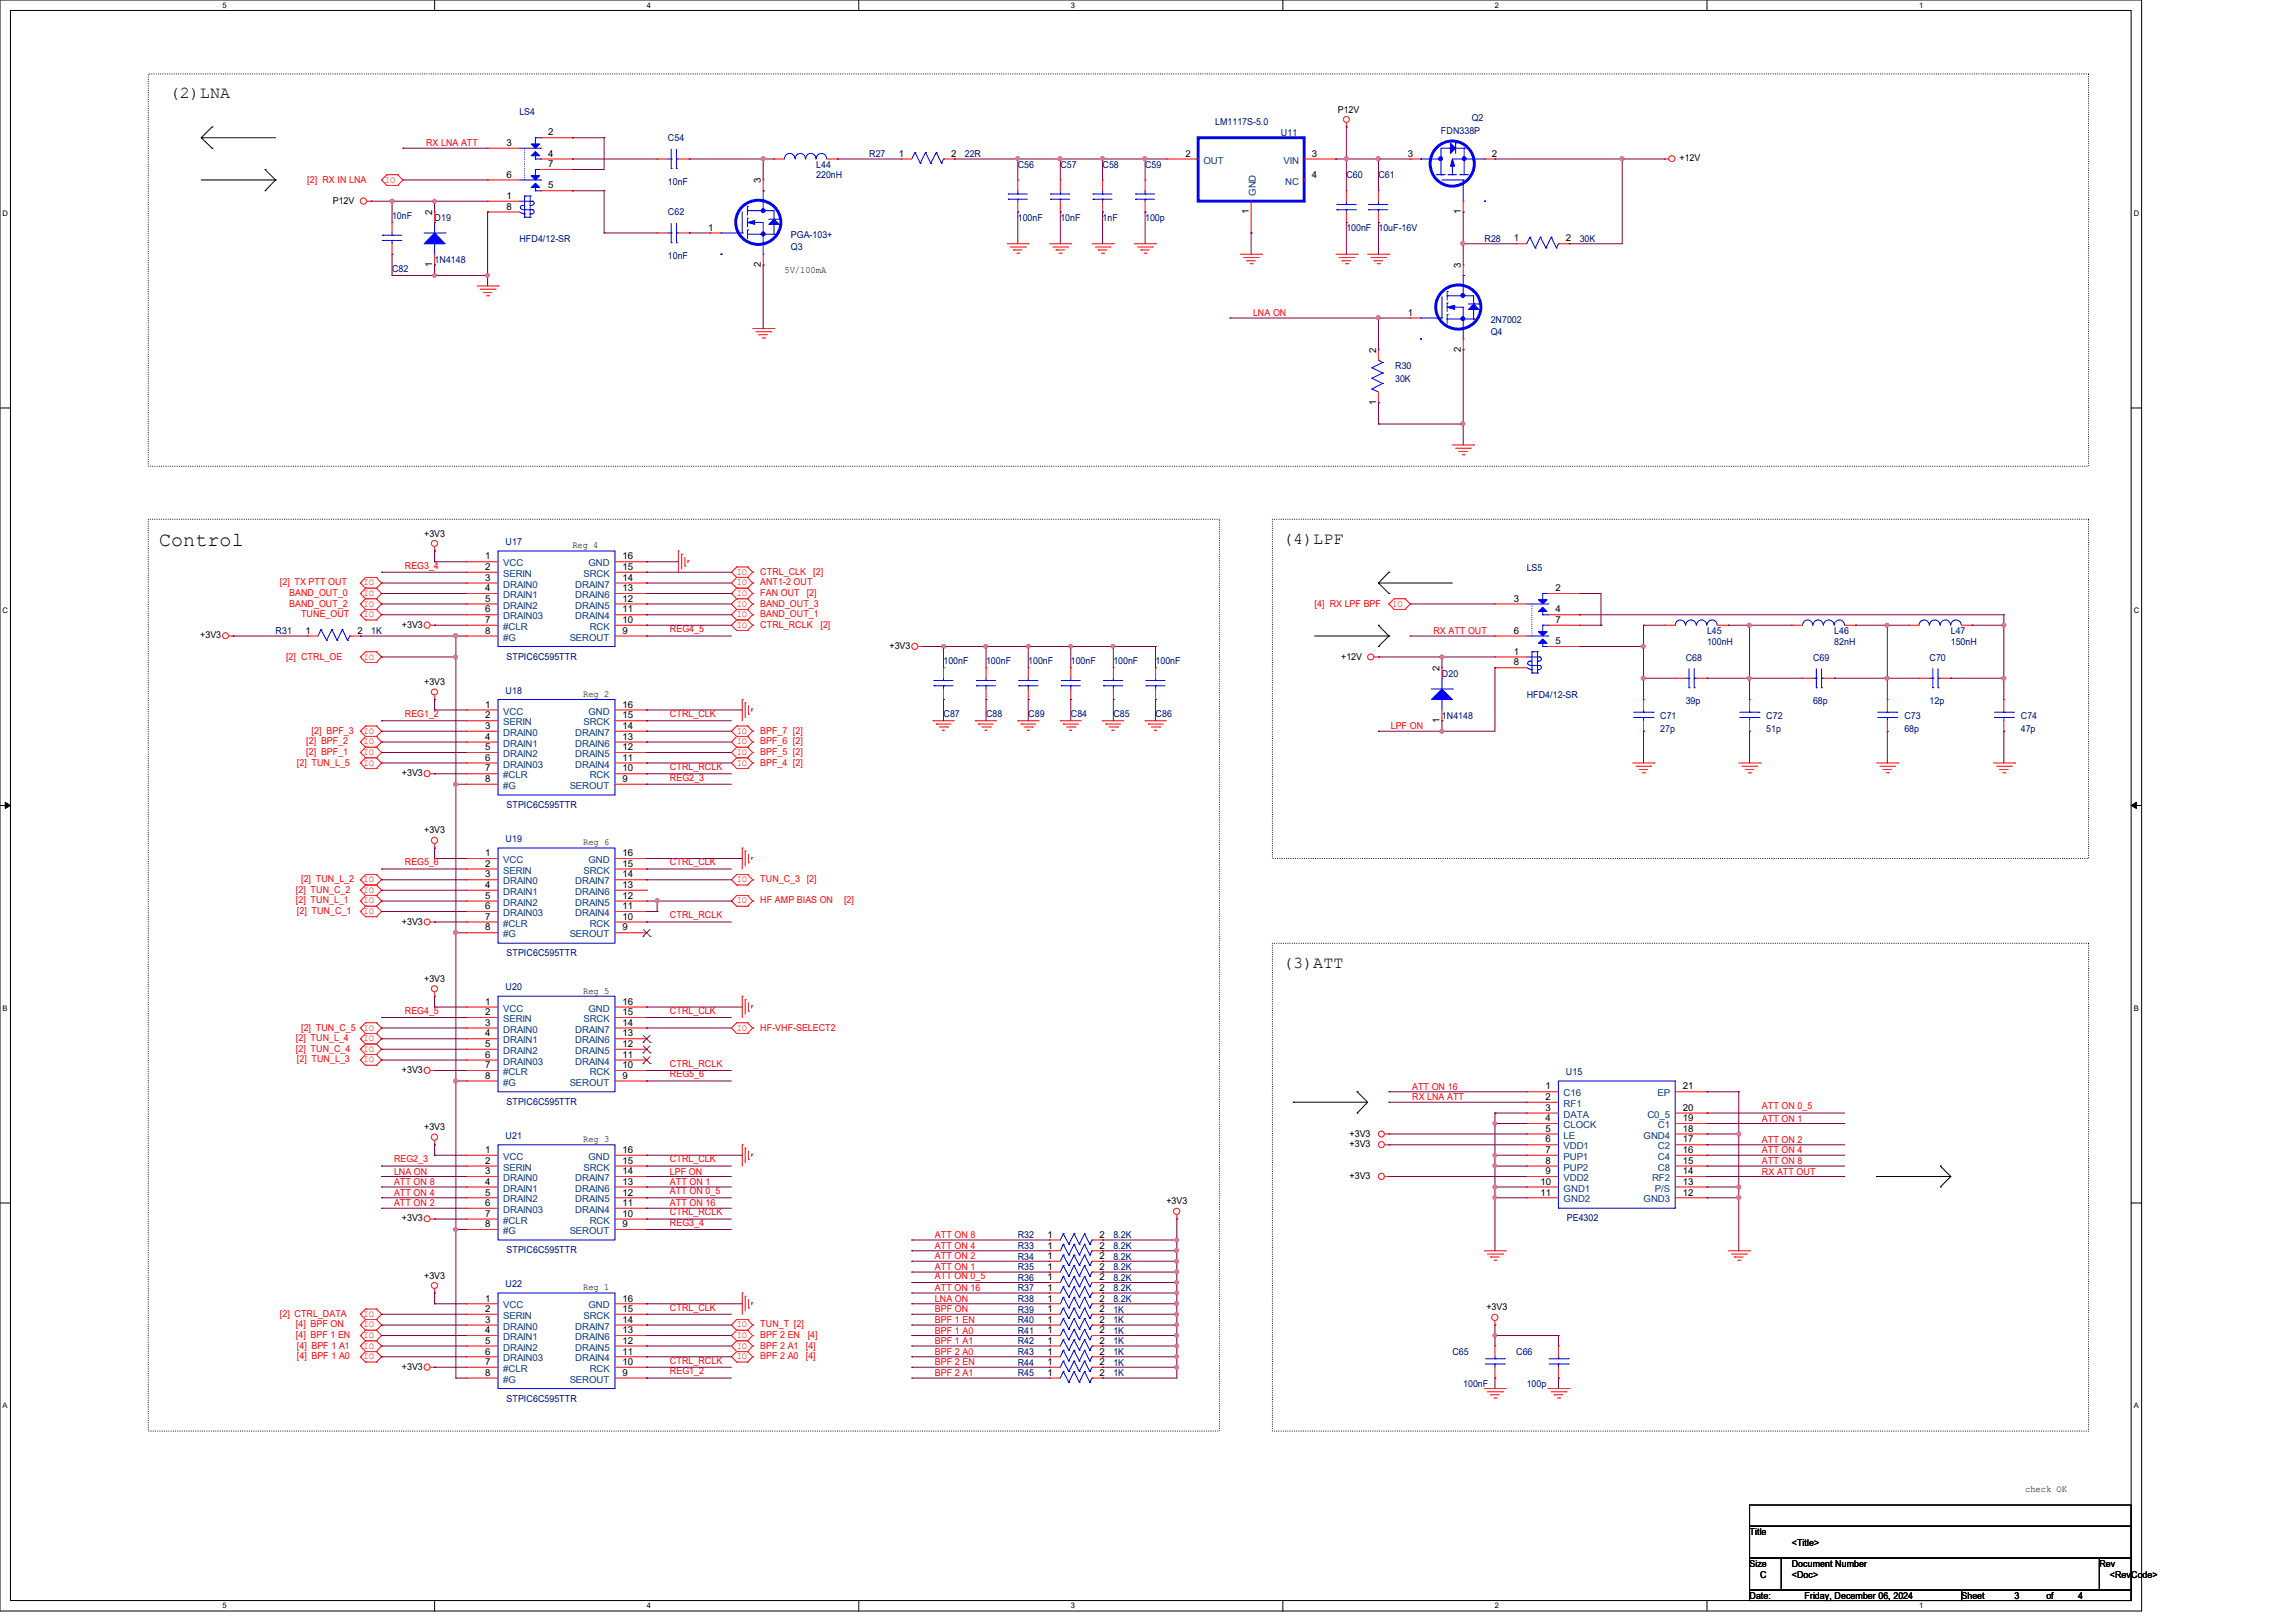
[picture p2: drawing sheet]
<svg xmlns="http://www.w3.org/2000/svg" width="297mm" height="210mm" viewBox="0 0 297 210" stroke-linecap="round" stroke-linejoin="round" font-family="sans-serif">
<defs><g id="words">
<text font-size="2.6" x="20.6" y="70.7">Control</text>
<g font-size="2.2">
<text x="21.9" y="12.7">(2)LNA</text>
<text x="165.9" y="70.4">(4)LPF</text>
<text x="165.9" y="125.2">(3)ATT</text>
</g>
<g font-size="1.2" fill="#000080">
<text x="67.2" y="14.9">LS4</text>
<text x="157.2" y="16.2">LM1117S-5.0</text>
<text x="165.7" y="17.6">U11</text>
<text x="186.4" y="17.3">FDN338P</text>
<text x="190.4" y="15.7">Q2</text>
<text x="86.4" y="18.3">C54</text>
<text x="86.4" y="23.9">10nF</text>
<text x="105.6" y="21.7">L44</text>
<text x="105.6" y="23.1">220nH</text>
<text x="112.4" y="20.3">R27</text>
<text x="124.8" y="20.3">22R</text>
<text x="131.7" y="21.7">C56</text>
<text x="137.2" y="21.7">C57</text>
<text x="142.6" y="21.7">C58</text>
<text x="148.1" y="21.7">C59</text>
<text x="174.2" y="23.1">C60</text>
<text x="178.3" y="23.1">C61</text>
<text x="50.7" y="28.3">10nF</text>
<text x="56.2" y="28.6">D19</text>
<text x="86.4" y="27.9">C62</text>
<text x="131.7" y="28.6">100nF</text>
<text x="137.2" y="28.6">10nF</text>
<text x="142.6" y="28.6">1nF</text>
<text x="148.1" y="28.6">100p</text>
<text x="174.2" y="29.9">100nF</text>
<text x="178.3" y="29.9">10uF-16V</text>
<text x="50.7" y="35.1">C82</text>
<text x="56.2" y="34">1N4148</text>
<text x="67.2" y="31.3">HFD4/12-SR</text>
<text x="86.4" y="33.5">10nF</text>
<text x="102.3" y="32.4">Q3</text>
<text x="102.3" y="30.7">PGA-103+</text>
<text x="192" y="31.3">R28</text>
<text x="204.3" y="31.3">30K</text>
<text x="192.8" y="41.7">2N7002</text>
<text x="180.5" y="47.8">R30</text>
<text x="192.8" y="43.4">Q4</text>
<text x="180.5" y="49.4">30K</text>
<text x="65.4" y="70.5">U17</text>
<text x="197.5" y="73.8">LS5</text>
<text x="35.6" y="82">R31</text>
<text x="48" y="82">1K</text>
<text x="220.8" y="82">L45</text>
<text x="220.8" y="83.4">100nH</text>
<text x="237.3" y="82">L46</text>
<text x="237.3" y="83.4">82nH</text>
<text x="252.3" y="82">L47</text>
<text x="252.3" y="83.4">150nH</text>
<text x="65.4" y="89.7">U18</text>
<text x="65.5" y="85.3">STPIC6C595TTR</text>
<text x="122" y="85.9">100nF</text>
<text x="127.6" y="85.9">100nF</text>
<text x="133" y="85.9">100nF</text>
<text x="138.5" y="85.9">100nF</text>
<text x="144" y="85.9">100nF</text>
<text x="149.5" y="85.9">100nF</text>
<text x="186.5" y="87.5">D20</text>
<text x="218.1" y="85.5">C68</text>
<text x="234.5" y="85.5">C69</text>
<text x="249.6" y="85.5">C70</text>
<text x="122" y="92.8">C87</text>
<text x="127.6" y="92.8">C88</text>
<text x="133" y="92.8">C89</text>
<text x="138.5" y="92.8">C84</text>
<text x="144" y="92.8">C85</text>
<text x="149.5" y="92.8">C86</text>
<text x="186.5" y="93">1N4148</text>
<text x="197.5" y="90.3">HFD4/12-SR</text>
<text x="214.8" y="93">C71</text>
<text x="214.8" y="94.7">27p</text>
<text x="218.1" y="91.1">39p</text>
<text x="228.5" y="93">C72</text>
<text x="228.5" y="94.7">51p</text>
<text x="234.5" y="91.1">68p</text>
<text x="246.3" y="93">C73</text>
<text x="246.3" y="94.7">68p</text>
<text x="249.6" y="91.1">12p</text>
<text x="261.4" y="93">C74</text>
<text x="261.4" y="94.7">47p</text>
<text x="65.5" y="104.6">STPIC6C595TTR</text>
<text x="65.4" y="108.9">U19</text>
<text x="65.5" y="123.7">STPIC6C595TTR</text>
<text x="65.4" y="128.1">U20</text>
<text x="65.5" y="143">STPIC6C595TTR</text>
<text x="202.6" y="139.1">U15</text>
<text x="65.4" y="147.3">U21</text>
<text x="131.7" y="161.6">R33</text>
<text x="131.7" y="160.2">R32</text>
<text x="144" y="161.6">8.2K</text>
<text x="144" y="160.2">8.2K</text>
<text x="202.7" y="158">PE4302</text>
<text x="65.4" y="166.5">U22</text>
<text x="65.5" y="162.1">STPIC6C595TTR</text>
<text x="131.7" y="163">R34</text>
<text x="131.7" y="165.7">R36</text>
<text x="131.7" y="164.3">R35</text>
<text x="131.7" y="167.1">R37</text>
<text x="144" y="163">8.2K</text>
<text x="144" y="165.7">8.2K</text>
<text x="144" y="164.3">8.2K</text>
<text x="144" y="167.1">8.2K</text>
<text x="131.7" y="171.2">R40</text>
<text x="131.7" y="169.8">R39</text>
<text x="131.7" y="173.9">R42</text>
<text x="131.7" y="172.6">R41</text>
<text x="131.7" y="168.4">R38</text>
<text x="144" y="171.2">1K</text>
<text x="144" y="169.8">1K</text>
<text x="144" y="173.9">1K</text>
<text x="144" y="172.6">1K</text>
<text x="144" y="168.4">8.2K</text>
<text x="131.7" y="175.3">R43</text>
<text x="131.7" y="178.1">R45</text>
<text x="131.7" y="176.7">R44</text>
<text x="144" y="175.3">1K</text>
<text x="144" y="178.1">1K</text>
<text x="144" y="176.7">1K</text>
<text x="187.9" y="175.3">C65</text>
<text x="189.3" y="179.5">100nF</text>
<text x="196.1" y="175.3">C66</text>
<text x="197.5" y="179.5">100p</text>
<text x="65.5" y="181.4">STPIC6C595TTR</text>
</g>
<g font-size="1.2">
<text x="70.9" y="17.5">2</text>
<text x="173.1" y="14.6">P12V</text>
<text x="65.5" y="18.9">3</text>
<text x="65.5" y="23">6</text>
<text x="70.9" y="20.3">4</text>
<text x="70.9" y="21.6">7</text>
<text x="98.4" y="23.7" transform="rotate(-90 98.4 23.7)">3</text>
<text x="116.3" y="20.3">1</text>
<text x="123" y="20.3">2</text>
<text x="153.3" y="20.3">2</text>
<text x="169.7" y="20.3">3</text>
<text x="169.7" y="23">4</text>
<text x="182.1" y="20.3">3</text>
<text x="193" y="20.3">2</text>
<text x="217.3" y="20.9">+12V</text>
<text x="43.1" y="26.4">P12V</text>
<text x="55.9" y="27.8" transform="rotate(-90 55.9 27.8)">2</text>
<text x="65.5" y="25.7">1</text>
<text x="65.5" y="27.1">8</text>
<text x="70.9" y="24.4">5</text>
<text x="91.6" y="29.8">1</text>
<text x="161.5" y="27.7" transform="rotate(-90 161.5 27.7)">1</text>
<text x="189" y="27.7" transform="rotate(-90 189 27.7)">1</text>
<text x="55.9" y="34.5" transform="rotate(-90 55.9 34.5)">1</text>
<text x="98.4" y="34.5" transform="rotate(-90 98.4 34.5)">2</text>
<text x="101.5" y="35.3">5V/100mA</text>
<text x="189" y="34.7" transform="rotate(-90 189 34.7)">3</text>
<text x="195.8" y="31.2">1</text>
<text x="202.6" y="31.2">2</text>
<text x="182.1" y="40.9">1</text>
<text x="178" y="45.6" transform="rotate(-90 178 45.6)">2</text>
<text x="189" y="45.5" transform="rotate(-90 189 45.5)">2</text>
<text x="178" y="52.4" transform="rotate(-90 178 52.4)">1</text>
<text x="54.9" y="69.4">+3V3</text>
<text x="74" y="71">Reg 4</text>
<text x="62.8" y="72.4">1</text>
<text x="62.8" y="73.7">2</text>
<text x="62.8" y="75.1">3</text>
<text x="62.8" y="76.5">4</text>
<text x="62.8" y="77.9">5</text>
<text x="80.5" y="77.9">12</text>
<text x="80.5" y="76.5">13</text>
<text x="80.5" y="75.1">14</text>
<text x="80.5" y="73.7">15</text>
<text x="80.5" y="72.4">16</text>
<text x="195.8" y="77.9">3</text>
<text x="201.2" y="76.5">2</text>
<text x="25.9" y="82.6">+3V3</text>
<text x="39.5" y="82">1</text>
<text x="46.2" y="82">2</text>
<text x="52" y="81.2">+3V3</text>
<text x="62.8" y="79.2">6</text>
<text x="62.8" y="80.6">7</text>
<text x="62.8" y="82">8</text>
<text x="80.5" y="82">9</text>
<text x="80.5" y="80.6">10</text>
<text x="80.5" y="79.2">11</text>
<text x="115.1" y="84">+3V3</text>
<text x="195.8" y="82">6</text>
<text x="201.2" y="79.2">4</text>
<text x="201.2" y="80.6">7</text>
<text x="201.2" y="83.4">5</text>
<text x="54.9" y="88.6">+3V3</text>
<text x="173.5" y="85.3">+12V</text>
<text x="186.2" y="86.8" transform="rotate(-90 186.2 86.8)">2</text>
<text x="195.8" y="84.7">1</text>
<text x="195.8" y="86.1">8</text>
<text x="62.8" y="91.6">1</text>
<text x="62.8" y="93">2</text>
<text x="62.8" y="94.3">3</text>
<text x="62.8" y="95.7">4</text>
<text x="75.4" y="90.2">Reg 2</text>
<text x="80.5" y="95.7">13</text>
<text x="80.5" y="94.3">14</text>
<text x="80.5" y="93">15</text>
<text x="80.5" y="91.6">16</text>
<text x="186.2" y="93.5" transform="rotate(-90 186.2 93.5)">1</text>
<text x="52" y="100.4">+3V3</text>
<text x="62.8" y="97.1">5</text>
<text x="62.8" y="98.4">6</text>
<text x="62.8" y="99.8">7</text>
<text x="62.8" y="101.2">8</text>
<text x="80.5" y="101.2">9</text>
<text x="80.5" y="99.8">10</text>
<text x="80.5" y="98.4">11</text>
<text x="80.5" y="97.1">12</text>
<text x="54.9" y="107.8">+3V3</text>
<text x="62.8" y="110.8">1</text>
<text x="62.8" y="112.1">2</text>
<text x="62.8" y="113.5">3</text>
<text x="75.4" y="109.3">Reg 6</text>
<text x="80.5" y="113.5">14</text>
<text x="80.5" y="112.1">15</text>
<text x="80.5" y="110.8">16</text>
<text x="52" y="119.6">+3V3</text>
<text x="62.8" y="114.9">4</text>
<text x="62.8" y="116.3">5</text>
<text x="62.8" y="117.6">6</text>
<text x="62.8" y="119">7</text>
<text x="80.5" y="119">10</text>
<text x="80.5" y="117.6">11</text>
<text x="80.5" y="116.3">12</text>
<text x="80.5" y="114.9">13</text>
<text x="62.8" y="120.4">8</text>
<text x="80.5" y="120.4">9</text>
<text x="54.9" y="127">+3V3</text>
<text x="62.8" y="130">1</text>
<text x="62.8" y="131.4">2</text>
<text x="75.4" y="128.6">Reg 5</text>
<text x="80.5" y="131.4">15</text>
<text x="80.5" y="130">16</text>
<text x="62.8" y="132.7">3</text>
<text x="62.8" y="134.1">4</text>
<text x="62.8" y="135.5">5</text>
<text x="62.8" y="136.9">6</text>
<text x="80.5" y="136.9">11</text>
<text x="80.5" y="135.5">12</text>
<text x="80.5" y="134.1">13</text>
<text x="80.5" y="132.7">14</text>
<text x="52" y="138.9">+3V3</text>
<text x="62.8" y="138.2">7</text>
<text x="62.8" y="139.6">8</text>
<text x="80.5" y="139.6">9</text>
<text x="80.5" y="138.2">10</text>
<text x="199.9" y="141">1</text>
<text x="199.9" y="142.3">2</text>
<text x="199.9" y="143.7">3</text>
<text x="217.7" y="143.7">20</text>
<text x="217.7" y="141">21</text>
<text x="54.9" y="146.3">+3V3</text>
<text x="62.8" y="149.2">1</text>
<text x="75.4" y="147.7">Reg 3</text>
<text x="80.5" y="149.2">16</text>
<text x="174.6" y="148.4">+3V3</text>
<text x="174.6" y="147.1">+3V3</text>
<text x="199.9" y="145.1">4</text>
<text x="199.9" y="146.4">5</text>
<text x="199.9" y="147.8">6</text>
<text x="199.9" y="149.2">7</text>
<text x="217.7" y="149.2">16</text>
<text x="217.7" y="147.8">17</text>
<text x="217.7" y="146.4">18</text>
<text x="217.7" y="145.1">19</text>
<text x="62.8" y="150.6">2</text>
<text x="62.8" y="151.9">3</text>
<text x="62.8" y="153.3">4</text>
<text x="62.8" y="154.7">5</text>
<text x="80.5" y="154.7">12</text>
<text x="80.5" y="153.3">13</text>
<text x="80.5" y="151.9">14</text>
<text x="80.5" y="150.6">15</text>
<text x="150.9" y="155.8">+3V3</text>
<text x="174.6" y="152.6">+3V3</text>
<text x="199.3" y="153.3">10</text>
<text x="199.3" y="154.7">11</text>
<text x="199.9" y="150.6">8</text>
<text x="199.9" y="151.9">9</text>
<text x="217.7" y="154.7">12</text>
<text x="217.7" y="153.3">13</text>
<text x="217.7" y="151.9">14</text>
<text x="217.7" y="150.6">15</text>
<text x="52" y="158">+3V3</text>
<text x="62.8" y="156">6</text>
<text x="62.8" y="157.4">7</text>
<text x="62.8" y="158.8">8</text>
<text x="80.5" y="158.8">9</text>
<text x="80.5" y="157.4">10</text>
<text x="80.5" y="156">11</text>
<text x="135.5" y="161.5">1</text>
<text x="135.5" y="160.1">1</text>
<text x="142.2" y="161.5">2</text>
<text x="142.2" y="160.1">2</text>
<text x="54.9" y="165.4">+3V3</text>
<text x="75.4" y="167">Reg 1</text>
<text x="135.5" y="162.9">1</text>
<text x="135.5" y="165.7">1</text>
<text x="135.5" y="164.3">1</text>
<text x="135.5" y="167">1</text>
<text x="142.2" y="162.9">2</text>
<text x="142.2" y="165.7">2</text>
<text x="142.2" y="164.3">2</text>
<text x="142.2" y="167">2</text>
<text x="62.8" y="168.4">1</text>
<text x="62.8" y="169.8">2</text>
<text x="62.8" y="171.2">3</text>
<text x="62.8" y="172.5">4</text>
<text x="62.8" y="173.9">5</text>
<text x="80.5" y="173.9">12</text>
<text x="80.5" y="172.5">13</text>
<text x="80.5" y="171.2">14</text>
<text x="80.5" y="169.8">15</text>
<text x="80.5" y="168.4">16</text>
<text x="135.5" y="171.2">1</text>
<text x="135.5" y="169.8">1</text>
<text x="135.5" y="173.9">1</text>
<text x="135.5" y="172.5">1</text>
<text x="135.5" y="168.4">1</text>
<text x="142.2" y="171.2">2</text>
<text x="142.2" y="169.8">2</text>
<text x="142.2" y="173.9">2</text>
<text x="142.2" y="172.5">2</text>
<text x="142.2" y="168.4">2</text>
<text x="192.3" y="169.5">+3V3</text>
<text x="52" y="177.2">+3V3</text>
<text x="62.8" y="175.3">6</text>
<text x="62.8" y="176.6">7</text>
<text x="62.8" y="178">8</text>
<text x="80.5" y="178">9</text>
<text x="80.5" y="176.6">10</text>
<text x="80.5" y="175.3">11</text>
<text x="135.5" y="175.3">1</text>
<text x="135.5" y="178">1</text>
<text x="135.5" y="176.6">1</text>
<text x="142.2" y="175.3">2</text>
<text x="142.2" y="178">2</text>
<text x="142.2" y="176.6">2</text>
<text x="262" y="193">check OK</text>
<text x="226.3" y="198.6">Title</text>
<text x="226.3" y="202.7">Size</text>
<text x="231.8" y="202.7">Document Number</text>
<text x="231.8" y="200">&lt;Title&gt;</text>
<text x="271.6" y="202.7">Rev</text>
<text x="226.3" y="206.9">Date:</text>
<text x="227.7" y="204.1">C</text>
<text x="231.8" y="204.1">&lt;Doc&gt;</text>
<text x="233.4" y="206.9">Friday, December 06, 2024</text>
<text x="253.7" y="206.9">Sheet</text>
<text x="260.6" y="206.9">3</text>
<text x="264.7" y="206.9">of</text>
<text x="268.8" y="206.9">4</text>
<text x="272.9" y="204.1">&lt;RevCo</text>
<text x="277.2" y="204.1">de&gt;</text>
</g>
<g font-size="1.2" fill="#f00">
<text x="39.8" y="23.6">[2] RX IN LNA</text>
<text x="49.8" y="23.6">IO</text>
<text x="55.1" y="18.9">RX LNA ATT</text>
<text x="162.1" y="40.9">LNA ON</text>
<text x="36.2" y="75.7">[2] TX PTT OUT</text>
<text x="37.4" y="77.1">BAND_OUT_0</text>
<text x="47" y="77.1">IO</text>
<text x="47" y="75.7">IO</text>
<text x="52.4" y="73.6">REG3_4</text>
<text x="95.3" y="75.7">IO</text>
<text x="95.3" y="74.4">IO</text>
<text x="95.3" y="77.1">IO</text>
<text x="98.3" y="75.7">ANT1-2 OUT</text>
<text x="98.3" y="74.4">CTRL_CLK</text>
<text x="98.3" y="77.1">FAN OUT</text>
<text x="104.4" y="77.1">[2]</text>
<text x="105.2" y="74.4">[2]</text>
<text x="37.4" y="78.5">BAND_OUT_2</text>
<text x="38.9" y="79.8">TUNE_OUT</text>
<text x="47" y="78.5">IO</text>
<text x="47" y="79.9">IO</text>
<text x="86.7" y="81.8">REG4_5</text>
<text x="95.3" y="78.5">IO</text>
<text x="95.3" y="79.9">IO</text>
<text x="95.3" y="81.2">IO</text>
<text x="98.3" y="78.5">BAND_OUT_3</text>
<text x="98.3" y="79.8">BAND_OUT_1</text>
<text x="98.3" y="81.2">CTRL_RCLK</text>
<text x="106.1" y="81.2">[2]</text>
<text x="170.1" y="78.5">[4] RX LPF BPF</text>
<text x="180.1" y="78.5">IO</text>
<text x="185.4" y="82">RX ATT OUT</text>
<text x="37" y="85.3">[2] CTRL_OE</text>
<text x="47" y="85.3">IO</text>
<text x="40.3" y="95">[2] BPF_3</text>
<text x="47" y="95">IO</text>
<text x="52.4" y="92.8">REG1_2</text>
<text x="86.7" y="92.8">CTRL_CLK</text>
<text x="95.3" y="95">IO</text>
<text x="98.3" y="95">BPF_7 [2]</text>
<text x="179.9" y="94.4">LPF ON</text>
<text x="38.4" y="99.1">[2] TUN_L_5</text>
<text x="39.6" y="96.3">[2] BPF_2</text>
<text x="39.6" y="97.7">[2] BPF_1</text>
<text x="47" y="96.3">IO</text>
<text x="47" y="97.7">IO</text>
<text x="47" y="99.1">IO</text>
<text x="86.7" y="101">REG2_3</text>
<text x="86.7" y="99.7">CTRL_RCLK</text>
<text x="95.3" y="97.7">IO</text>
<text x="95.3" y="99.1">IO</text>
<text x="95.3" y="96.3">IO</text>
<text x="98.3" y="97.7">BPF_5 [2]</text>
<text x="98.3" y="99.1">BPF_4 [2]</text>
<text x="98.3" y="96.3">BPF_6 [2]</text>
<text x="52.4" y="112">REG5_6</text>
<text x="86.7" y="112">CTRL_CLK</text>
<text x="38.3" y="115.5">[2] TUN_C_2</text>
<text x="38.3" y="116.9">[2] TUN_L_1</text>
<text x="38.4" y="118.3">[2] TUN_C_1</text>
<text x="38.9" y="114.1">[2] TUN_L_2</text>
<text x="47" y="115.5">IO</text>
<text x="47" y="114.2">IO</text>
<text x="47" y="116.9">IO</text>
<text x="47" y="118.3">IO</text>
<text x="86.7" y="118.8">CTRL_RCLK</text>
<text x="95.3" y="116.9">IO</text>
<text x="95.3" y="114.2">IO</text>
<text x="98.3" y="116.9">HF AMP BIAS ON</text>
<text x="98.3" y="114.1">TUN_C_3 [2]</text>
<text x="109.2" y="116.9">[2]</text>
<text x="52.4" y="131.2">REG4_5</text>
<text x="86.7" y="131.2">CTRL_CLK</text>
<text x="38.3" y="134.7">[2] TUN_L_4</text>
<text x="38.3" y="136.1">[2] TUN_C_4</text>
<text x="38.4" y="137.5">[2] TUN_L_3</text>
<text x="38.9" y="133.3">[2] TUN_C_5</text>
<text x="47" y="134.7">IO</text>
<text x="47" y="133.3">IO</text>
<text x="47" y="136.1">IO</text>
<text x="47" y="137.5">IO</text>
<text x="95.3" y="133.3">IO</text>
<text x="98.3" y="133.3">HF-VHF-SELECT2</text>
<text x="86.7" y="139.4">REG5_6</text>
<text x="86.7" y="138">CTRL_RCLK</text>
<text x="182.7" y="141">ATT ON 16</text>
<text x="182.7" y="142.4">RX LNA ATT</text>
<text x="227.9" y="143.6">ATT ON 0_5</text>
<text x="227.9" y="145.1">ATT ON 1</text>
<text x="227.9" y="147.9">ATT ON 2</text>
<text x="227.9" y="149.2">ATT ON 4</text>
<text x="51" y="152">LNA ON</text>
<text x="51" y="153.3">ATT ON 8</text>
<text x="51" y="154.7">ATT ON 4</text>
<text x="51" y="150.4">REG2_3</text>
<text x="86.7" y="152">LPF ON</text>
<text x="86.7" y="154.5">ATT ON 0_5</text>
<text x="86.7" y="153.3">ATT ON 1</text>
<text x="86.7" y="150.4">CTRL_CLK</text>
<text x="227.9" y="150.6">ATT ON 8</text>
<text x="227.9" y="152">RX ATT OUT</text>
<text x="51" y="156.1">ATT ON 2</text>
<text x="86.7" y="156.1">ATT ON 16</text>
<text x="86.7" y="158.6">REG3_4</text>
<text x="86.7" y="157.3">CTRL_RCLK</text>
<text x="120.9" y="160.2">ATT ON 8</text>
<text x="120.9" y="161.6">ATT ON 4</text>
<text x="120.9" y="162.9">ATT ON 2</text>
<text x="120.9" y="164.3">ATT ON 1</text>
<text x="120.9" y="165.5">ATT ON 0_5</text>
<text x="120.9" y="167">ATT ON 16</text>
<text x="36.2" y="170.4">[2] CTRL_DATA</text>
<text x="38.3" y="171.7">[4] BPF ON</text>
<text x="38.3" y="173.1">[4] BPF 1 EN</text>
<text x="47" y="171.7">IO</text>
<text x="47" y="170.4">IO</text>
<text x="47" y="173.1">IO</text>
<text x="86.7" y="169.6">CTRL_CLK</text>
<text x="95.3" y="171.7">IO</text>
<text x="95.3" y="173.1">IO</text>
<text x="98.3" y="171.7">TUN_T [2]</text>
<text x="98.3" y="173.1">BPF 2 EN</text>
<text x="104.5" y="173.1">[4]</text>
<text x="120.9" y="168.4">LNA ON</text>
<text x="120.9" y="169.8">BPF ON</text>
<text x="120.9" y="171.2">BPF 1 EN</text>
<text x="120.9" y="172.6">BPF 1 A0</text>
<text x="120.9" y="173.9">BPF 1 A1</text>
<text x="38.4" y="174.5">[4] BPF 1 A1</text>
<text x="38.4" y="175.9">[4] BPF 1 A0</text>
<text x="47" y="174.5">IO</text>
<text x="47" y="175.9">IO</text>
<text x="86.7" y="177.8">REG1_2</text>
<text x="86.7" y="176.4">CTRL_RCLK</text>
<text x="95.3" y="174.5">IO</text>
<text x="95.3" y="175.9">IO</text>
<text x="98.3" y="174.5">BPF 2 A1</text>
<text x="98.3" y="175.9">BPF 2 A0</text>
<text x="104.2" y="174.5">[4]</text>
<text x="104.2" y="175.9">[4]</text>
<text x="120.9" y="175.3">BPF 2 A0</text>
<text x="120.9" y="176.7">BPF 2 EN</text>
<text x="120.9" y="178.1">BPF 2 A1</text>
</g>
<g font-size="1.2" fill="#004080">
<text x="155.7" y="21.2">OUT</text>
<text x="166" y="21.2">VIN</text>
<text x="166.2" y="23.9">NC</text>
<text x="162.4" y="25.4" transform="rotate(-90 162.4 25.4)">GND</text>
<text x="65.1" y="73.3">VCC</text>
<text x="65.1" y="74.6">SERIN</text>
<text x="65.1" y="76">DRAIN0</text>
<text x="65.1" y="77.4">DRAIN1</text>
<text x="74.4" y="77.4">DRAIN6</text>
<text x="74.4" y="76">DRAIN7</text>
<text x="75.5" y="74.6">SRCK</text>
<text x="76.1" y="73.3">GND</text>
<text x="65.1" y="78.7">DRAIN2</text>
<text x="65.1" y="80.1">DRAIN03</text>
<text x="65.1" y="81.5">#CLR</text>
<text x="65.1" y="82.9">#G</text>
<text x="73.7" y="82.9">SEROUT</text>
<text x="74.4" y="80.1">DRAIN4</text>
<text x="74.4" y="78.7">DRAIN5</text>
<text x="76.3" y="81.5">RCK</text>
<text x="65.1" y="92.5">VCC</text>
<text x="65.1" y="93.9">SERIN</text>
<text x="65.1" y="95.2">DRAIN0</text>
<text x="74.4" y="95.2">DRAIN7</text>
<text x="75.5" y="93.9">SRCK</text>
<text x="76.1" y="92.5">GND</text>
<text x="65.1" y="96.6">DRAIN1</text>
<text x="65.1" y="98">DRAIN2</text>
<text x="65.1" y="99.3">DRAIN03</text>
<text x="65.1" y="100.7">#CLR</text>
<text x="74.4" y="99.3">DRAIN4</text>
<text x="74.4" y="98">DRAIN5</text>
<text x="74.4" y="96.6">DRAIN6</text>
<text x="76.3" y="100.7">RCK</text>
<text x="65.1" y="102.1">#G</text>
<text x="73.7" y="102.1">SEROUT</text>
<text x="65.1" y="111.7">VCC</text>
<text x="65.1" y="113">SERIN</text>
<text x="75.5" y="113">SRCK</text>
<text x="76.1" y="111.7">GND</text>
<text x="65.1" y="114.4">DRAIN0</text>
<text x="65.1" y="115.8">DRAIN1</text>
<text x="65.1" y="117.2">DRAIN2</text>
<text x="65.1" y="118.5">DRAIN03</text>
<text x="65.1" y="119.9">#CLR</text>
<text x="74.4" y="118.5">DRAIN4</text>
<text x="74.4" y="117.2">DRAIN5</text>
<text x="74.4" y="115.8">DRAIN6</text>
<text x="74.4" y="114.4">DRAIN7</text>
<text x="76.3" y="119.9">RCK</text>
<text x="65.1" y="121.3">#G</text>
<text x="73.7" y="121.3">SEROUT</text>
<text x="65.1" y="130.9">VCC</text>
<text x="76.1" y="130.9">GND</text>
<text x="65.1" y="132.2">SERIN</text>
<text x="65.1" y="133.6">DRAIN0</text>
<text x="65.1" y="135">DRAIN1</text>
<text x="65.1" y="136.4">DRAIN2</text>
<text x="65.1" y="137.8">DRAIN03</text>
<text x="74.4" y="137.8">DRAIN4</text>
<text x="74.4" y="136.4">DRAIN5</text>
<text x="74.4" y="135">DRAIN6</text>
<text x="74.4" y="133.6">DRAIN7</text>
<text x="75.5" y="132.2">SRCK</text>
<text x="65.1" y="139.1">#CLR</text>
<text x="65.1" y="140.5">#G</text>
<text x="73.7" y="140.5">SEROUT</text>
<text x="76.3" y="139.1">RCK</text>
<text x="202.3" y="141.9">C16</text>
<text x="202.3" y="143.2">RF1</text>
<text x="214.4" y="141.9">EP</text>
<text x="202.3" y="144.6">DATA</text>
<text x="202.3" y="146">CLOCK</text>
<text x="202.3" y="147.3">LE</text>
<text x="202.3" y="148.7">VDD1</text>
<text x="212.6" y="147.3">GND4</text>
<text x="213.1" y="144.6">C0_5</text>
<text x="214.5" y="148.7">C2</text>
<text x="214.5" y="146">C1</text>
<text x="65.1" y="150.1">VCC</text>
<text x="65.1" y="151.5">SERIN</text>
<text x="65.1" y="152.8">DRAIN0</text>
<text x="65.1" y="154.2">DRAIN1</text>
<text x="65.1" y="155.6">DRAIN2</text>
<text x="74.4" y="155.6">DRAIN5</text>
<text x="74.4" y="154.2">DRAIN6</text>
<text x="74.4" y="152.8">DRAIN7</text>
<text x="75.5" y="151.5">SRCK</text>
<text x="76.1" y="150.1">GND</text>
<text x="202.3" y="150.1">PUP1</text>
<text x="202.3" y="151.5">PUP2</text>
<text x="202.3" y="152.8">VDD2</text>
<text x="202.3" y="154.2">GND1</text>
<text x="202.3" y="155.6">GND2</text>
<text x="212.6" y="155.6">GND3</text>
<text x="213.7" y="152.8">RF2</text>
<text x="214.1" y="154.2">P/S</text>
<text x="214.5" y="151.5">C8</text>
<text x="214.5" y="150.1">C4</text>
<text x="65.1" y="156.9">DRAIN03</text>
<text x="65.1" y="158.3">#CLR</text>
<text x="65.1" y="159.7">#G</text>
<text x="73.7" y="159.7">SEROUT</text>
<text x="74.4" y="156.9">DRAIN4</text>
<text x="76.3" y="158.3">RCK</text>
<text x="65.1" y="169.3">VCC</text>
<text x="65.1" y="170.6">SERIN</text>
<text x="65.1" y="172">DRAIN0</text>
<text x="65.1" y="173.4">DRAIN1</text>
<text x="74.4" y="173.4">DRAIN6</text>
<text x="74.4" y="172">DRAIN7</text>
<text x="75.5" y="170.6">SRCK</text>
<text x="76.1" y="169.3">GND</text>
<text x="65.1" y="174.8">DRAIN2</text>
<text x="65.1" y="176.1">DRAIN03</text>
<text x="65.1" y="177.5">#CLR</text>
<text x="65.1" y="178.9">#G</text>
<text x="73.7" y="178.9">SEROUT</text>
<text x="74.4" y="176.1">DRAIN4</text>
<text x="74.4" y="174.8">DRAIN5</text>
<text x="76.3" y="177.5">RCK</text>
</g>
<g font-size="1">
<text x="28.8" y="1">5</text>
<text x="83.7" y="1">4</text>
<text x="138.5" y="1">3</text>
<text x="193.4" y="1">2</text>
<text x="248.2" y="1">1</text>
<text x=".3" y="27.9">D</text>
<text x="276" y="27.9">D</text>
<text x=".3" y="79.4">C</text>
<text x="276" y="79.4">C</text>
<text x=".3" y="130.8">B</text>
<text x="276" y="130.8">B</text>
<text x=".3" y="182.2">A</text>
<text x="276" y="182.2">A</text>
<text x="28.8" y="208.1">5</text>
<text x="83.7" y="208.1">4</text>
<text x="138.5" y="208.1">3</text>
<text x="193.4" y="208.1">2</text>
<text x="248.2" y="208.1">1</text>
</g>
</g></defs>
<g fill="none" stroke="#000" stroke-width=".13">
<path d="M0 0h277v208.4h-277zM1.4 1.4h274.3v205.7h-274.3zM26 17.8h.1M26 17.8h9.6M26 17.8l1.4 1.4M27.4 16.4h.1M27.4 19.2h.1M27.4 16.4l-1.4 1.4M56.2 0v1.4M111.1 0v1.4M165.9 0v1.4M220.8 0v1.4"/>
<path d="M26 23.3h9.6M34.3 21.9h.1M34.3 24.7h.1M34.3 21.9l1.3 1.4M35.6 23.3h.1M35.6 23.3l-1.3 1.4M0 52.8h1.4M275.7 52.8h1.3M178.3 75.4h.1M178.3 75.4h9.6M178.3 75.4l1.4 1.4M179.7 74h.1"/>
<path d="M179.7 76.8h.1M179.7 74l-1.4 1.4M170.1 82.3h9.6M178.3 80.9h.1M178.3 83.7h.1M178.3 80.9l1.4 1.4M179.7 82.3h.1M179.7 82.3l-1.4 1.4M0 104.2h1.4M.7 103.8l.7 .4-.7 .4zM275.7 104.2l.7-.4v.8zM275.7 104.2h1.3"/>
<path d="M0 155.7h1.4M167.3 142.6h.1M167.3 142.6h9.6M175.6 141.3h.1M175.6 144h.1M175.6 141.3l1.3 1.3M176.9 142.6l-1.3 1.4M242.7 152.2h.1M242.7 152.2h9.6M251 150.9h.1M251 153.6h.1M251 150.9l1.3 1.3"/>
<path d="M252.3 152.2l-1.3 1.4M275.7 155.7h1.3M226.3 194.7h49.4v2.8h-49.4zM226.3 197.5h49.4v4.1h-49.4zM56.2 207.1v1.3M111.1 207.1v1.3M165.9 207.1v1.3M220.8 207.1v1.3M226.3 201.6h4.1v4.1h-4.1zM226.3 205.7h27.4v1.4h-27.4zM230.4 201.6h41.2v4.1h-41.2zM253.7 205.7h22v1.4h-22z"/>
<path d="M271.6 201.6h4.1v4.1h-4.1z"/>
</g>
<path d="M.7 103.8l.7 .4-.7 .4zM275.7 104.2l.7-.4v.8z" fill="#000"/>
<path d="M19.2 9.6h251v50.7h-251zM19.2 67.2h138.5v118h-138.5zM164.6 67.2h105.6v43.9h-105.6zM164.6 122h105.6v63.2h-105.6z" fill="none" stroke="#000" stroke-width=".13" stroke-dasharray="0 .3"/>
<g fill="none" stroke="#f00" stroke-width=".13">
<path d="M174.2 16.4h.1M174.2 15.9v.5M47.5 26h.5M48 26h.1M49.4 23.3h.1M49.4 23.3l.6 .7M50 22.6h.1M50 24h.1M50 22.6l-.6 .7M50 22.6h1.4M50 24h1.4M51.4 22.6h.1"/>
<path d="M51.4 24h.1M51.4 22.6l.7 .7-.7 .7M61.7 37h2.7M62.1 37.4h2M62.5 37.8h.1M62.5 37.8h1.1M62.9 38.3h.3M63.2 38.3h.1M64.1 37.4h.1M64.4 37h.1M85 20.6h.1M85 20.6h1.4"/>
<path d="M87.8 20.6h1.4M89.2 20.6h.1M100.1 20.6h.1M100.1 20.6h1.4M107 20.6h1.3M108.3 20.6h.1M130.3 31.5h2.7M130.7 32h1.9M131.1 32.3h.1M131.1 32.3h1.1M131.5 32.8h.3M131.7 27.4h.1"/>
<path d="M131.7 23.3h.1M131.7 23.3v1.4M131.7 26v1.4M131.8 32.8h.1M132.6 32h.1M133 31.5h.1M135.8 31.5h2.7M136.2 32h1.9M136.6 32.3h.1M136.6 32.3h1.1M137 32.8h.3M137.3 32.8h.1"/>
<path d="M138.1 32h.1M138.5 31.5h.1M141.3 31.5h2.7M141.7 32h1.9M142.1 32.3h.1M142.1 32.3h1.1M142.5 32.8h.2M142.6 27.4h.1M142.6 23.3h.1M142.6 23.3v1.4M142.6 26v1.4M142.7 32.8h.1"/>
<path d="M143.6 32h.1M144 31.5h.1M146.7 31.5h2.8M147.2 32h1.9M147.6 32.3h.1M147.6 32.3h1.1M148 32.8h.3M148.3 32.8h.1M149.1 32h.1M149.5 31.5h.1M150.9 20.6h.1M150.9 20.6h4.1"/>
<path d="M160.4 32.9h2.8M160.9 33.3h1.9M161.3 33.7h.1M161.3 33.7h1.1M161.7 34.1h.3M161.8 30.1h.1M161.8 26v4.1M162 34.1h.1M162.8 33.3h.1M163.2 32.9h.1M168.7 23.3h.1M168.7 20.6h4.1"/>
<path d="M172.8 20.6h.1M172.8 32.9h2.8M173.2 33.3h1.9M173.6 33.7h.1M173.6 33.7h1.1M174 34.1h.3M174.3 34.1h.1M175.1 33.3h.1M175.6 32.9h.1M176.9 32.9h2.8M177.3 33.3h1.9M177.8 33.7h.1"/>
<path d="M177.8 33.7h1.1M178.1 34.1h.3M178.3 28.8h.1M178.3 24.7h.1M178.3 24.7v1.3M178.3 27.4v1.4M178.4 34.1h.1M179.2 33.3h.1M179.7 32.9h.1M215.3 20.6h.1M215.3 20.6h.6M97.4 42.5h2.7"/>
<path d="M97.8 42.9h1.9M98.2 43.3h.1M98.2 43.3h1.1M98.6 43.7h.3M98.9 43.7h.1M99.7 42.9h.1M100.1 42.5h.1M187.9 57.6h2.7M188.3 58h1.9M188.7 58.4h.1M188.7 58.4h1.1M189.1 58.8h.3"/>
<path d="M189.4 58.8h.1M190.2 58h.1M190.6 57.6h.1M46.6 76.8h.1M46.6 75.4h.1M46.6 78.1h.1M46.6 79.5h.1M46.6 76.8l.7 .7M46.6 75.4l.7 .7M46.6 78.1l.7 .8M46.6 79.5l.7 .7M47.3 76.1h.1"/>
<path d="M47.3 77.5h.1M47.3 74.7h.1M47.3 78.9h.1M47.3 78.9l-.7 .6M47.3 76.1l-.7 .7M47.3 76.1h1.4M47.3 77.5h1.4M47.3 74.7l-.7 .7M47.3 74.7h1.4M47.3 77.5l-.7 .6M47.3 78.9h1.4M48.7 76.1h.1"/>
<path d="M48.7 77.5h.1M48.7 74.7h.1M48.7 78.9h.1M48.7 76.1l.7 .7-.7 .7M48.7 78.9l.7 .6-.7 .7M48.7 74.7l.7 .7-.7 .7M48.7 77.5l.7 .6-.7 .8M56.2 71.3h.1M56.2 70.7v.6M60.3 72.7h.1M60.3 74h.1M60.3 75.4h.1"/>
<path d="M60.3 76.8h.1M60.3 78.1h.1M60.3 79.5h.1M60.3 72.7h4.1M60.3 74h4.1M60.3 75.4h4.1M60.3 76.8h4.1M60.3 78.1h4.1M60.3 79.5h4.1M79.5 72.7h4.2M79.5 74h4.2M79.5 75.4h4.2"/>
<path d="M79.5 76.8h4.2M79.5 78.1h4.2M79.5 79.5h4.2M83.7 79.5h.1M83.7 78.1h.1M83.7 76.8h.1M83.7 75.4h.1M83.7 74h.1M83.7 72.7h.1M87.8 71.3h.1M87.8 71.3v2.7M88.2 71.7h.1"/>
<path d="M88.2 71.7v1.9M88.6 73.2h.1M88.6 72.1v1.1M89 72.6h.1M89 72.6v.2M95.3 77.5h.1M95.3 78.9h.1M95.3 74.7h.1M95.3 76.1h.1M95.3 73.4h.1M95.3 76.1h1.4M95.3 77.5h1.4"/>
<path d="M95.3 74.7h1.4M95.3 78.9h1.4M95.3 77.5l-.7 .6 .7 .8M95.3 78.9l-.7 .6 .7 .7M95.3 76.1l-.7 .7 .7 .7M95.3 74.7l-.7 .7 .7 .7M95.3 73.4l-.7 .6 .7 .7M95.3 73.4h1.4M96.7 77.5h.1M96.7 78.9h.1M96.7 74.7h.1M96.7 76.1h.1"/>
<path d="M96.7 73.4h.1M96.7 77.5l.7 .6M96.7 78.9l.7 .6M96.7 74.7l.7 .7M96.7 76.1l.7 .7M96.7 73.4l.7 .6M97.4 78.1h.1M97.4 79.5h.1M97.4 75.4h.1M97.4 74h.1M97.4 76.8h.1M97.4 78.1l-.7 .8"/>
<path d="M97.4 76.8l-.7 .7M97.4 79.5l-.7 .7M97.4 75.4l-.7 .7M97.4 74l-.7 .7M179.7 78.1h.1M179.7 78.1l.6 .8M180.3 77.5h.1M180.3 78.9h.1M180.3 77.5h1.4M180.3 78.9h1.4M180.3 77.5l-.6 .6M181.7 77.5h.1"/>
<path d="M181.7 78.9h.1M181.7 77.5l.7 .6-.7 .8M29.6 82.3h.5M30.1 82.3h.1M46.6 96h.1M46.6 94.6h.1M46.6 97.4h.1M46.6 98.7h.1M46.6 85h.1M46.6 96l.7 .7M46.6 94.6l.7 .7M46.6 97.4l.7 .6"/>
<path d="M46.6 98.7l.7 .7M46.6 85l.7 .7M47.3 80.2h.1M47.3 95.3h.1M47.3 96.7h.1M47.3 93.9h.1M47.3 98h.1M47.3 99.4h.1M47.3 84.3h.1M47.3 85.7h.1M47.3 80.2h1.4M47.3 98l-.7 .7"/>
<path d="M47.3 95.3l-.7 .7M47.3 95.3h1.4M47.3 96.7h1.4M47.3 96.7l-.7 .7M47.3 93.9l-.7 .7M47.3 93.9h1.4M47.3 98h1.4M47.3 99.4h1.4M47.3 84.3l-.7 .7M47.3 84.3h1.4M47.3 85.7h1.4M48.7 80.2h.1"/>
<path d="M48.7 95.3h.1M48.7 96.7h.1M48.7 93.9h.1M48.7 98h.1M48.7 99.4h.1M48.7 84.3h.1M48.7 85.7h.1M48.7 95.3l.7 .7-.7 .7M48.7 93.9l.7 .7-.7 .7M48.7 96.7l.7 .7-.7 .6M48.7 98l.7 .7-.7 .7M48.7 84.3l.7 .7-.7 .7"/>
<path d="M55.7 80.9h.5M56.2 90.5h.1M56.2 80.9h.1M56.2 90v.5M60.3 91.9h.1M60.3 93.3h.1M60.3 94.6h.1M60.3 96h.1M60.3 97.4h.1M60.3 98.7h.1M60.3 80.9h.1M60.3 82.3h.1"/>
<path d="M60.3 82.3h4.1M60.3 98.7h4.1M60.3 80.9h4.1M60.3 93.3h4.1M60.3 91.9h4.1M60.3 94.6h4.1M60.3 96h4.1M60.3 97.4h4.1M79.5 82.3h4.2M79.5 98.7h4.2M79.5 80.9h4.2M79.5 93.3h4.2"/>
<path d="M79.5 91.9h4.2M79.5 94.6h4.2M79.5 96h4.2M79.5 97.4h4.2M83.7 98.7h.1M83.7 97.4h.1M83.7 96h.1M83.7 94.6h.1M83.7 93.3h.1M83.7 91.9h.1M83.7 82.3h.1M83.7 80.9h.1"/>
<path d="M95.3 80.2h.1M95.3 96.7h.1M95.3 98h.1M95.3 99.4h.1M95.3 93.9h.1M95.3 95.3h.1M95.3 81.6h.1M95.3 80.2h1.4M95.3 95.3h1.4M95.3 96.7h1.4M95.3 93.9h1.4M95.3 98h1.4"/>
<path d="M95.3 96.7l-.7 .7 .7 .6M95.3 93.9l-.7 .7 .7 .7M95.3 99.4h1.4M95.3 98l-.7 .7 .7 .7M95.3 95.3l-.7 .7 .7 .7M95.3 80.2l-.7 .7 .7 .7M95.3 81.6h1.4M96 90.5h.1M96 90.5v2.8M96.4 90.9h.1M96.4 90.9v1.9M96.7 80.2h.1"/>
<path d="M96.7 96.7h.1M96.7 98h.1M96.7 99.4h.1M96.7 93.9h.1M96.7 95.3h.1M96.7 81.6h.1M96.7 96.7l.7 .7M96.7 98l.7 .7M96.7 93.9l.7 .7M96.7 95.3l.7 .7M96.7 80.2l.7 .7M96.8 92.4h.1"/>
<path d="M96.8 91.3v1.1M97.2 91.7h.1M97.2 91.7v.3M97.4 97.4h.1M97.4 98.7h.1M97.4 94.6h.1M97.4 96h.1M97.4 80.9h.1M97.4 94.6l-.7 .7M97.4 97.4l-.7 .6M97.4 98.7l-.7 .7M97.4 96l-.7 .7"/>
<path d="M97.4 80.9l-.7 .7M118.7 83.7h.6M119.3 83.7h.1M120.7 93.3h.1M120.7 93.3h2.7M121.1 93.7h.1M121.1 93.7h1.9M121.5 94.1h1.1M121.9 94.5h.1M121.9 94.5h.3M122.6 94.1h.1M126.2 93.3h.1"/>
<path d="M126.2 93.3h2.7M126.6 93.7h.1M126.6 93.7h1.9M127 94.1h1.1M127.4 94.5h.1M127.4 94.5h.3M128.1 94.1h.1M131.7 93.3h.1M131.7 93.3h2.7M132.1 93.7h.1M132.1 93.7h1.9M132.5 94.1h1.1"/>
<path d="M132.9 94.5h.1M132.9 94.5h.3M133.6 94.1h.1M137.2 93.3h.1M137.2 93.3h2.7M137.5 93.7h.1M137.5 93.7h2M138 94.1h1.1M138.4 94.5h.1M138.4 94.5h.2M139.1 94.1h.1M142.6 93.3h.1"/>
<path d="M142.6 93.3h2.8M143 93.7h.1M143 93.7h1.9M143.5 94.1h1.1M143.8 94.5h.1M143.8 94.5h.3M144.6 94.1h.1M148.1 93.3h.1M148.1 93.3h2.8M148.5 93.7h.1M148.5 93.7h2M148.9 94.1h1.1"/>
<path d="M149.4 94.5h.1M149.4 94.5h.2M150 94.1h.1M177.8 85h.5M178.3 85h.1M211.2 98.7h2.8M211.6 99.1h1.9M212 99.6h.1M212 99.6h1.1M212.4 100h.3M212.7 100h.1M213.5 99.1h.1"/>
<path d="M214 98.7h.1M224.9 98.7h2.8M225.3 99.1h1.9M225.8 99.6h.1M225.8 99.6h1.1M226.1 100h.3M226.4 100h.1M227.2 99.1h.1M227.7 98.7h.1M242.7 98.7h2.8M243.2 99.1h1.9M243.6 99.6h.1"/>
<path d="M243.6 99.6h1.1M244 100h.3M244.3 100h.1M245.1 99.1h.1M245.5 98.7h.1M257.9 98.7h2.7M258.3 99.1h1.9M258.7 99.6h.1M258.7 99.6h1.1M259.1 100h.2M259.2 90.5h.1M259.2 94.6h.1"/>
<path d="M259.2 90.5v1.4M259.2 93.3v1.3M259.3 100h.1M260.2 99.1h.1M260.6 98.7h.1M46.6 115.2h.1M46.6 113.8h.1M46.6 116.6h.1M46.6 117.9h.1M46.6 115.2l.7 .7M46.6 113.8l.7 .7M46.6 116.6l.7 .7"/>
<path d="M46.6 117.9l.7 .7M47.3 114.5h.1M47.3 115.9h.1M47.3 113.2h.1M47.3 117.3h.1M47.3 118.6h.1M47.3 117.3l-.7 .6M47.3 114.5l-.7 .7M47.3 114.5h1.4M47.3 115.9h1.4M47.3 113.2l-.7 .6M47.3 113.2h1.4"/>
<path d="M47.3 115.9l-.7 .7M47.3 117.3h1.4M47.3 118.6h1.4M48.7 114.5h.1M48.7 115.9h.1M48.7 113.2h.1M48.7 117.3h.1M48.7 118.6h.1M48.7 114.5l.7 .7-.7 .7M48.7 117.3l.7 .6-.7 .7M48.7 113.2l.7 .6-.7 .7M48.7 115.9l.7 .7-.7 .7"/>
<path d="M55.7 100.1h.5M55.7 119.3h.5M56.2 109.7h.1M56.2 100.1h.1M56.2 119.3h.1M56.2 109.2v.5M60.3 100.1h.1M60.3 101.5h.1M60.3 100.1h4.1M60.3 101.5h4.1M79.5 100.1h4.2M79.5 101.5h4.2"/>
<path d="M83.7 101.5h.1M83.7 100.1h.1M95.3 115.9h.1M95.3 117.3h.1M95.3 113.2h.1M95.3 114.5h.1M95.3 114.5h1.4M95.3 115.9h1.4M95.3 113.2h1.4M95.3 117.3h1.4M95.3 115.9l-.7 .7 .7 .7M95.3 113.2l-.7 .6 .7 .7"/>
<path d="M96 109.7h.1M96 109.7v2.7M96.4 110.1h.1M96.4 110.1v2M96.7 115.9h.1M96.7 117.3h.1M96.7 113.2h.1M96.7 114.5h.1M96.7 115.9l.7 .7M96.7 113.2l.7 .6M96.8 111.6h.1M96.8 110.5v1.1"/>
<path d="M97.2 111h.1M97.2 111v.2M97.4 116.6h.1M97.4 113.8h.1M97.4 116.6l-.7 .7M97.4 113.8l-.7 .7M46.6 134.4h.1M46.6 133h.1M46.6 135.8h.1M46.6 137.2h.1M46.6 134.4l.7 .7M46.6 133l.7 .7"/>
<path d="M46.6 135.8l.7 .6M46.6 137.2l.7 .6M47.3 133.7h.1M47.3 135.1h.1M47.3 132.3h.1M47.3 136.4h.1M47.3 137.8h.1M47.3 133.7l-.7 .7M47.3 133.7h1.4M47.3 135.1h1.4M47.3 132.3l-.7 .7M47.3 132.3h1.4"/>
<path d="M47.3 135.1l-.7 .7M47.3 136.4h1.4M47.3 136.4l-.7 .8M47.3 137.8h1.4M48.7 133.7h.1M48.7 135.1h.1M48.7 132.3h.1M48.7 136.4h.1M48.7 137.8h.1M48.7 133.7l.7 .7-.7 .7M48.7 132.3l.7 .7-.7 .7M48.7 135.1l.7 .7-.7 .6"/>
<path d="M48.7 136.4l.7 .8-.7 .6M55.7 138.5h.5M56.2 128.9h.1M56.2 138.5h.1M56.2 128.4v.5M60.3 130.3h.1M60.3 131.7h.1M60.3 133h.1M60.3 134.4h.1M60.3 135.8h.1M60.3 137.2h.1M60.3 138.5h.1"/>
<path d="M60.3 139.9h.1M60.3 138.5h4.1M60.3 130.3h4.1M60.3 131.7h4.1M60.3 133h4.1M60.3 134.4h4.1M60.3 135.8h4.1M60.3 137.2h4.1M60.3 139.9h4.1M79.5 138.5h4.2M79.5 130.3h4.2M79.5 131.7h4.2"/>
<path d="M79.5 133h4.2M79.5 134.4h4.2M79.5 135.8h4.2M79.5 137.2h4.2M79.5 139.9h4.2M83.7 139.9h.1M83.7 138.5h.1M83.7 137.2h.1M83.7 135.8h.1M83.7 134.4h.1M83.7 133h.1M83.7 131.7h.1"/>
<path d="M83.7 130.3h.1M95.3 132.3h.1M95.3 133.7h.1M95.3 133.7h1.4M95.3 132.3h1.4M95.3 132.3l-.7 .7 .7 .7M96 128.9h.1M96 128.9v2.8M96.4 129.3h.1M96.4 129.3v1.9M96.7 132.3h.1M96.7 133.7h.1"/>
<path d="M96.7 132.3l.7 .7M96.8 130.9h.1M96.8 129.8v1.1M97.2 130.1h.1M97.2 130.1v.3M97.4 133h.1M97.4 133l-.7 .7M55.7 157.7h.5M56.2 148.1h.1M56.2 157.7h.1M56.2 147.6v.5M96 148.1h.1"/>
<path d="M96 148.1v2.8M96.4 148.5h.1M96.4 148.5v2M96.8 150h.1M96.8 148.9v1.1M97.2 149.4h.1M97.2 149.4v.2M152.2 157.7h.1M152.2 157.2v.5M179.1 148.1h.6M179.1 146.7h.6M179.1 152.2h.6"/>
<path d="M179.7 148.1h.1M179.7 146.7h.1M179.7 152.2h.1M46.6 171.4h.1M46.6 170.1h.1M46.6 172.8h.1M46.6 174.2h.1M46.6 175.6h.1M46.6 171.4l.7 .7M46.6 170.1l.7 .6M46.6 172.8l.7 .7M46.6 174.2l.7 .7"/>
<path d="M46.6 175.6l.7 .6M47.3 170.7h.1M47.3 172.1h.1M47.3 169.4h.1M47.3 173.5h.1M47.3 174.9h.1M47.3 176.2h.1M47.3 173.5h1.4M47.3 174.9h1.4M47.3 176.2h1.4M47.3 170.7h1.4M47.3 172.1h1.4"/>
<path d="M47.3 170.7l-.7 .7M47.3 172.1l-.7 .7M47.3 169.4l-.7 .7M47.3 169.4h1.4M47.3 174.9l-.7 .7M47.3 173.5l-.7 .7M48.7 170.7h.1M48.7 172.1h.1M48.7 169.4h.1M48.7 173.5h.1M48.7 174.9h.1M48.7 176.2h.1"/>
<path d="M48.7 170.7l.7 .7-.7 .7M48.7 173.5l.7 .7-.7 .7M48.7 169.4l.7 .7-.7 .6M48.7 172.1l.7 .7-.7 .7M48.7 174.9l.7 .7-.7 .6M55.7 176.9h.5M56.2 167.3h.1M56.2 176.9h.1M56.2 166.8v.5M95.3 173.5h.1M95.3 174.9h.1M95.3 176.2h.1"/>
<path d="M95.3 170.7h.1M95.3 172.1h.1M95.3 173.5l-.7 .7 .7 .7M95.3 173.5h1.4M95.3 174.9h1.4M95.3 174.9l-.7 .7 .7 .6M95.3 172.1l-.7 .7 .7 .7M95.3 176.2h1.4M95.3 170.7l-.7 .7 .7 .7M95.3 170.7h1.4M95.3 172.1h1.4M96 167.3h.1"/>
<path d="M96 167.3v2.8M96.4 167.7h.1M96.4 167.7v1.9M96.7 173.5h.1M96.7 174.9h.1M96.7 176.2h.1M96.7 170.7h.1M96.7 172.1h.1M96.7 173.5l.7 .7M96.7 174.9l.7 .7M96.7 170.7l.7 .7M96.7 172.1l.7 .7"/>
<path d="M96.8 169.2h.1M96.8 168.1v1.1M97.2 168.6h.1M97.2 168.6v.2M97.4 174.2h.1M97.4 175.6h.1M97.4 171.4h.1M97.4 172.8h.1M97.4 174.2l-.7 .7M97.4 172.8l-.7 .7M97.4 175.6l-.7 .6M97.4 171.4l-.7 .7"/>
<path d="M135.8 161.8h.1M135.8 160.4h.1M135.8 171.4h.1M135.8 163.2h.1M135.8 165.9h.1M135.8 161.8h1.4M135.8 160.4h1.4M135.8 171.4h1.4M135.8 163.2h1.4M135.8 165.9h1.4M141.3 161.8h1.3M141.3 160.4h1.3"/>
<path d="M141.3 171.4h1.3M141.3 163.2h1.3M141.3 165.9h1.3M142.6 161.8h.1M142.6 160.4h.1M142.6 171.4h.1M142.6 163.2h.1M142.6 165.9h.1M192 179.7h2.7M192 161.8h2.7M192.4 162.3h2M192.8 162.6h.1"/>
<path d="M192.8 162.6h1.1M193.3 163.1h.2M193.4 171.4h.1M193.4 170.9v.5M193.5 163.1h.1M194.4 162.3h.1M194.7 179.7h.1M194.7 161.8h.1M200.2 179.7h2.8M201.6 174.2h.1M201.6 178.3h.1M201.6 174.2v1.4"/>
<path d="M201.6 176.9v1.4M203 179.7h.1M223.6 161.8h2.7M224 162.3h1.9M224.4 162.6h.1M224.4 162.6h1.1M224.8 163.1h.2M225 163.1h.1M225.9 162.3h.1M226.3 161.8h.1M192.4 180.1h2M192.8 180.5h.1"/>
<path d="M192.8 180.5h1.1M193.3 180.9h.2M193.5 180.9h.1M194.4 180.1h.1M200.7 180.1h1.9M201 180.5h.1M201 180.5h1.1M201.5 180.9h.3M201.8 180.9h.1M202.6 180.1h.1"/>
<circle cx="174.2" cy="15.5" r=".38"/>
<circle cx="47" cy="26" r=".4"/>
<circle cx="216.3" cy="20.5" r=".39"/>
<circle cx="56.2" cy="70.3" r=".39"/>
<circle cx="29.2" cy="82.3" r=".38"/>
<circle cx="55.2" cy="80.9" r=".39"/>
<circle cx="56.2" cy="89.5" r=".39"/>
<circle cx="118.3" cy="83.6" r=".39"/>
<circle cx="177.3" cy="85" r=".39"/>
<circle cx="55.2" cy="100.1" r=".39"/>
<circle cx="55.2" cy="119.3" r=".38"/>
<circle cx="56.2" cy="108.7" r=".4"/>
<circle cx="55.2" cy="138.5" r=".39"/>
<circle cx="56.2" cy="127.9" r=".39"/>
<circle cx="55.2" cy="157.7" r=".38"/>
<circle cx="56.2" cy="147.1" r=".4"/>
<circle cx="152.2" cy="156.7" r=".4"/>
<circle cx="178.7" cy="148.1" r=".39"/>
<circle cx="178.7" cy="152.2" r=".39"/>
<circle cx="178.7" cy="146.7" r=".38"/>
<circle cx="55.2" cy="176.9" r=".39"/>
<circle cx="56.2" cy="166.3" r=".39"/>
<circle cx="193.4" cy="170.5" r=".4"/>
</g>
<g fill="none" stroke="#00f" stroke-width=".13">
<path d="M86.8 19.3v2.5M87.5 19.3v2.5M86.4 20.6h.4M86.8 21.8h.1M86.8 20.6h.1M87.5 20.6h.1M87.5 21.8h.1M87.5 20.6h.3M102.8 20.6a.68 .68 0 0 0-.6-.7 .68 .68 0 0 0-.7 .7M104.2 20.6a.66 .66 0 0 0-.7-.7 .66 .66 0 0 0-.6 .7M105.5 20.6a.66 .66 0 0 0-.6-.7 .66 .66 0 0 0-.7 .7M106.9 20.6a.68 .68 0 0 0-.6-.7 .68 .68 0 0 0-.7 .7"/>
<path d="M130.4 25.1h.1M130.4 25.8h.1M130.4 25.1h2.5M130.4 25.8h2.5M131.7 25.8h.1M131.7 25.1h.1M131.7 24.7v.4M131.7 25.8v.2M141.4 25.1h.1M141.4 25.8h.1M141.4 25.1h2.4M141.4 25.8h2.4"/>
<path d="M142.6 25.8h.1M142.6 25.1h.1M142.6 24.7v.4M142.6 25.8v.2M177 26.5h.1M177 27.1h.1M177 26.5h2.5M177 27.1h2.5M178.3 27.1h.1M178.3 26.5h.1M178.3 26v.5M178.3 27.1v.3"/>
<path d="M187.2 37.7h.1M187.2 37.7v1.1M187.9 39.8h.1M187.9 39.8h1.4M189.3 35.6h.1M183.8 43.9h.1M183.8 41.1h.1M183.8 41.1h2.7M187.2 40.7h.1M187.2 40.7v1.1M187.2 41.3h3.4M190.6 41.3h.1"/>
<path d="M64.4 71.3h15.1v12.4h-15.1zM64.4 90.5h15.1v12.4h-15.1zM258 92.8h2.4M258 92.2h2.4M259.2 92.2h.1M259.2 92.8h.1M259.2 91.9v.3M259.2 92.8v.5M260.4 92.8h.1M260.4 92.2h.1M64.4 128.9h15.1v12.4h-15.1zM137.5 159.6h.1"/>
<path d="M137.5 159.6l.8 1.4M137.5 159.6l-.3 .8M138.9 159.6h.1M138.9 159.6l-.6 1.4M138.9 159.6l.7 1.4M140.3 159.6h.1M140.3 159.6l-.7 1.4M140.3 159.6l.7 1.4M137.5 161h.1M137.5 170.6h.1M137.5 162.4h.1M137.5 165.1h.1"/>
<path d="M137.5 161l.8 1.4M137.5 161l-.3 .8M137.5 170.6l.8 1.4M137.5 170.6l-.3 .8M137.5 162.4l.8 1.3M137.5 162.4l-.3 .8M137.5 165.1l.8 1.4M137.5 165.1l-.3 .8M138.3 162.4h.1M138.3 161h.1M138.3 172h.1M138.3 163.7h.1"/>
<path d="M138.3 166.5h.1M138.9 161h.1M138.9 170.6h.1M138.9 162.4h.1M138.9 165.1h.1M138.9 161l-.6 1.4M138.9 161l.7 1.4M138.9 162.4l-.6 1.3M138.9 170.6l-.6 1.4M138.9 170.6l.7 1.4M138.9 162.4l.7 1.3M138.9 165.1l-.6 1.4"/>
<path d="M138.9 165.1l.7 1.4M139.6 162.4h.1M139.6 161h.1M139.6 172h.1M139.6 163.7h.1M139.6 166.5h.1M140.3 161h.1M140.3 170.6h.1M140.3 162.4h.1M140.3 165.1h.1M140.3 161l-.7 1.4M140.3 161l.7 1.4"/>
<path d="M140.3 170.6l-.7 1.4M140.3 170.6l.7 1.4M140.3 162.4l-.7 1.3M140.3 162.4l.7 1.3M140.3 165.1l-.7 1.4M140.3 165.1l.7 1.4M141 162.4h.1M141 161h.1M141 172h.1M141 163.7h.1M141 166.5h.1M141.3 161.8h.1"/>
<path d="M141.3 160.4h.1M141.3 171.4h.1M141.3 163.2h.1M141.3 165.9h.1M141.3 161.8l-.3 .6M141.3 160.4l-.3 .6M141.3 171.4l-.3 .6M141.3 163.2l-.3 .5M141.3 165.9l-.3 .6M200.4 176.5h2.5M200.4 175.8h2.5M201.6 175.8h.1"/>
<path d="M201.6 176.5h.1M201.6 175.6v.2M201.6 176.5v.4M202.9 176.5h.1M202.9 175.8h.1"/>
</g>
<path d="M155 17.8h13.7v8.2h-13.7z" fill="none" stroke="#00f" stroke-width=".38"/>
<path d="M83.2 137.6h.1M83.2 136.2h.1M83.2 134.9h.1M83.2 136.7l.9 .9M83.2 135.3l.9 .9M83.2 134l.9 .9M84.1 136.7l-.9 .9M84.1 135.3l-.9 .9M84.1 134l-.9 .9M84.1 137.6h.1M84.1 136.2h.1M84.1 134.9h.1" fill="none" stroke="#804000" stroke-width=".13"/>
<circle cx="189.2" cy="38.2" r=".25" fill="#00f"/>
<g fill="none" stroke="#00f" stroke-width=".13">
<path d="M186.5 38.4v2.7M187.2 39.2h.1M187.2 38.3h.1M187.2 38.3h3.4v1M187.2 39.2v1.1M190.6 39.3h.1M186.5 41.1h.1M190.6 41.3h.1M190.6 40v1.3"/>
<circle cx="189.2" cy="38.2" r=".25"/>
</g>
<circle cx="188.7" cy="39.7" r="2.89" fill="none" stroke="#00f" stroke-width=".38"/>
<circle cx="189.2" cy="41.2" r=".25" fill="#00f"/>
<g fill="none" stroke="#00f" stroke-width=".13">
<path d="M189.3 38.3h.1M189.3 37v1.3"/>
<circle cx="189.2" cy="41.2" r=".25"/>
</g>
<path d="M190.6 39.3l.7 .7h-1.4z" fill="#00f"/>
<path d="M190.6 39.3l.7 .7h-1.4z" fill="none" stroke="#00f" stroke-width=".13"/>
<path d="M187.2 39.8l1-.3v.5z" fill="#00f"/>
<g fill="none" stroke="#00f" stroke-width=".13">
<path d="M187.2 39.8l1-.3v.5zM189.3 35.6h.1M189.3 35.6v1.4M189.3 39.8v4.1M189.9 39.3h1.4M191.3 39.3h.1M183.8 43.9h.1M189.3 43.9h.1M131.8 88.7h.1M131.8 88.1h.1M131.8 88.7h2.5M131.8 88.1h2.5"/>
<path d="M133 88.1h.1M133 88.7h.1M133 87.8v.3M133 88.7v.5M137.3 88.7h.1M137.3 88.1h.1M137.3 88.7h2.4M137.3 88.1h2.4M138.5 88.1h.1M138.5 88.7h.1M138.5 87.8v.3M138.5 88.7v.5"/>
<path d="M225 92.8h2.5M225 92.2h2.5M226.3 92.2h.1M226.3 92.8h.1M226.3 91.9v.3M226.3 92.8v.5M227.5 92.8h.1M227.5 92.2h.1M234.5 87.8h.4M234.9 89h.1M234.9 87.8h.1M234.9 86.5v2.5"/>
<path d="M235.6 87.8h.1M235.6 89h.1M235.6 87.8h.3M235.6 86.5v2.5M249.6 87.8h.4M250 89h.1M250 87.8h.1M250 86.5v2.5M250.7 87.8h.1M250.7 89h.1M250.7 87.8h.3M250.7 86.5v2.5"/>
<path d="M137.5 174.7h.1M137.5 177.5h.1M137.5 174.7l.8 1.4M137.5 174.7l-.3 .9M137.5 177.5l.8 1.4M137.5 177.5l-.3 .8M138.3 176.1h.1M138.3 178.9h.1M138.9 174.7h.1M138.9 177.5h.1M138.9 174.7l-.6 1.4M138.9 174.7l.7 1.4"/>
<path d="M138.9 177.5l-.6 1.4M138.9 177.5l.7 1.4M139.6 176.1h.1M139.6 178.9h.1M140.3 174.7h.1M140.3 177.5h.1M140.3 174.7l-.7 1.4M140.3 174.7l.7 1.4M140.3 177.5l-.7 1.4M140.3 177.5l.7 1.4M141 176.1h.1M141 178.9h.1"/>
<path d="M141.3 175.6h.1M141.3 178.3h.1M141.3 175.6l-.3 .5M141.3 178.3l-.3 .6M192.2 176.5h2.4M192.2 175.8h2.4M193.4 175.8h.1M193.4 176.5h.1M193.4 175.6v.2M193.4 176.5v.4M194.6 176.5h.1M194.6 175.8h.1"/>
</g>
<g fill="none" stroke="#f00" stroke-width=".13">
<path d="M189.3 34.3h.1M189.3 34.3v1.3M182.4 41.1h.1M182.4 41.1h1.4M189.3 45.3h.1M189.3 43.9v1.4M133 86.4h.1M133 90.5h.1M133 86.4v1.4M133 89.2v1.3M138.5 86.4h.1M138.5 90.5h.1"/>
<path d="M138.5 86.4v1.4M138.5 89.2v1.3M226.3 90.5h.1M226.3 94.6h.1M226.3 90.5v1.4M226.3 93.3v1.3M233.2 87.8h.1M233.2 87.8h1.3M235.9 87.8h1.4M237.3 87.8h.1M248.2 87.8h.1M248.2 87.8h1.4"/>
<path d="M251 87.8h1.3M252.3 87.8h.1M135.8 175.6h.1M135.8 178.3h.1M135.8 175.6h1.4M135.8 178.3h1.4M141.3 175.6h1.3M141.3 178.3h1.3M142.6 175.6h.1M142.6 178.3h.1M193.4 174.2h.1M193.4 178.3h.1"/>
<path d="M193.4 174.2v1.4M193.4 176.9v1.4"/>
</g>
<path d="M68.7 20.2l.6-.6 .5 .6z" fill="#00f"/>
<path d="M68.7 20.2l.6-.6 .5 .6z" fill="none" stroke="#00f" stroke-width=".13"/>
<path d="M68.7 18.6h1.1l-.5 .6z" fill="#00f"/>
<g fill="none" stroke="#00f" stroke-width=".13">
<path d="M67.2 19.2h2.7M68.7 18.6h1.1l-.5 .6zM69.3 17.8h.1M69.3 17.8v.8M69.3 17.8h.6M69.9 19.2h.1M69.9 17.8h.1M67.2 27.4l.2 .2M67.2 26h1.6M67.5 27.5l.2 .1M67.6 26.6h.1M67.6 26.6l-.2 .1-.1 .1 .1 .2 .2 .1"/>
<path d="M67.6 26.6h.3M67.6 27.1h1.2M67.7 27.7h.2M67.9 28.1h.1M67.9 25.4h.1M67.9 27.7h.1M67.9 25.4v2.7M67.9 28.1h.7M67.9 25.4h.7M68.6 28.1h.1M68.6 25.4h.1M68.6 26.6h.1"/>
<path d="M68.6 27.7h.1M68.6 25.4v2.7M68.6 26.6h.2M68.6 27.7h.2M68.8 26h.1M68.8 27.1h.1M68.8 26l.2 .1 .1 .2-.1 .2h-.2M68.8 27.1l.2 .1 .1 .2-.1 .2h-.2M69.3 20.6h.1M69.3 20.2v.4M69.3 20.6h.6M69.9 20.6h.1"/>
</g>
<path d="M68.7 22.7h1.1l-.5 .6z" fill="#00f"/>
<path d="M68.7 22.7h1.1l-.5 .6z" fill="none" stroke="#00f" stroke-width=".13"/>
<path d="M68.7 24.3l.6-.6 .5 .6z" fill="#00f"/>
<g fill="none" stroke="#00f" stroke-width=".13">
<path d="M118.4 19.7h.1M118.4 19.7l.6 1.4M118.4 19.7l-.5 .9M119.7 19.7h.1M119.7 19.7l-.7 1.4M119.7 19.7l.7 1.4M121.1 19.7h.1M121.1 19.7l-.7 1.4M121.1 19.7l.7 1.4M49.5 31.1h.1M49.5 30.4h.1M49.5 31.1h2.5"/>
<path d="M49.5 30.4h2.5M50.7 30.4h.1M50.7 31.1h.1M50.7 30.1v.3M50.7 31.1v.4M67.2 23.3h2.7M68.7 24.3l.6-.6 .5 .6zM69.3 24.7h.1M69.3 21.9h.1M69.3 24.7h.6M69.3 21.9v.8M69.3 24.3v.4"/>
<path d="M69.3 21.9h.6M69.9 24.7h.1M69.9 21.9h.1M69.9 23.3h.1M86.4 30.1h.4M86.8 31.4h.1M86.8 30.1h.1M86.8 28.9v2.5M87.5 30.1h.1M87.5 31.4h.1M87.5 30.1h.3M87.5 28.9v2.5"/>
<path d="M93.3 32.9h.1M93.3 30.1h.1M93.3 30.1h2.7M96.7 26.7h.1M96.7 29.8h.1M96.7 26.7v1.1M96.7 29.8v1.1M96.7 30.3h3.4M97.4 28.8h.1M97.4 28.8h1.3M98.7 24.7h.1M100.1 30.3h.1"/>
<path d="M119 21.1h.1M120.4 21.1h.1M121.8 21.1h.1M122 20.6h.1M122 20.6l-.2 .5M135.9 25.1h.1M135.9 25.8h.1M135.9 25.1h2.5M135.9 25.8h2.5M137.2 25.8h.1M137.2 25.1h.1M137.2 24.7v.4"/>
<path d="M137.2 25.8v.2M146.9 25.1h.1M146.9 25.8h.1M146.9 25.1h2.5M146.9 25.8h2.5M148.1 25.8h.1M148.1 25.1h.1M148.1 24.7v.4M148.1 25.8v.2M177.5 48.9h.1M177.5 50.3h.1M177.5 47.6h.1"/>
<path d="M177.5 48.9l1.4 .7M177.5 50.3l.8 .4M177.5 47.6l1.4 .7M178.3 46.6h.1M178.3 46.6l.6 .3M178.9 49.6h.1M178.9 48.3h.1M178.9 46.9h.1M178.9 49.6l-1.4 .7M178.9 48.3l-1.4 .6M178.9 46.9l-1.4 .7M41.5 81.4h.1"/>
<path d="M41.5 81.4l.7 1.4M41.5 81.4l-.4 .9M42.2 82.8h.1M42.9 81.4h.1M42.9 81.4l-.7 1.4M42.9 81.4l.7 1.4M43.6 82.8h.1M44.3 81.4h.1M44.3 81.4l-.7 1.4M44.3 81.4l.7 1.4M45 82.8h.1M45.3 82.3h.1"/>
<path d="M45.3 82.3l-.3 .5M120.8 88.7h.1M120.8 88.1h.1M120.8 88.7h2.5M120.8 88.1h2.5M122 88.1h.1M122 88.7h.1M122 87.8v.3M122 88.7v.5M126.3 88.7h.1M126.3 88.1h.1M126.3 88.7h2.5"/>
<path d="M126.3 88.1h2.5M127.6 88.1h.1M127.6 88.7h.1M127.6 87.8v.3M127.6 88.7v.5M218.1 87.8h.4M218.5 89h.1M218.5 87.8h.1M218.5 86.5v2.5M219.2 87.8h.1M219.2 89h.1M219.2 87.8h.3"/>
<path d="M219.2 86.5v2.5M64.4 148.1h15.1v12.3h-15.1zM137.5 169.2h.1M137.5 176.1h.1M137.5 163.7h.1M137.5 173.4h.1M137.5 169.2l.8 1.4M137.5 169.2l-.3 .9M137.5 176.1l.8 1.4M137.5 176.1l-.3 .8M137.5 163.7l.8 1.4M137.5 163.7l-.3 .9"/>
<path d="M137.5 173.4l.8 1.3M137.5 173.4l-.3 .8M138.3 170.6h.1M138.3 177.5h.1M138.3 165.1h.1M138.3 174.7h.1M138.9 169.2h.1M138.9 176.1h.1M138.9 163.7h.1M138.9 173.4h.1M138.9 169.2l-.6 1.4M138.9 169.2l.7 1.4"/>
<path d="M138.9 176.1l-.6 1.4M138.9 176.1l.7 1.4M138.9 173.4l.7 1.3M138.9 163.7l-.6 1.4M138.9 163.7l.7 1.4M138.9 173.4l-.6 1.3M139.6 170.6h.1M139.6 177.5h.1M139.6 165.1h.1M139.6 174.7h.1M140.3 169.2h.1M140.3 176.1h.1"/>
<path d="M140.3 163.7h.1M140.3 173.4h.1M140.3 169.2l-.7 1.4M140.3 169.2l.7 1.4M140.3 176.1l-.7 1.4M140.3 176.1l.7 1.4M140.3 163.7l-.7 1.4M140.3 163.7l.7 1.4M140.3 173.4l-.7 1.3M140.3 173.4l.7 1.3M141 170.6h.1M141 177.5h.1"/>
<path d="M141 165.1h.1M141 174.7h.1M141.3 170.1h.1M141.3 176.9h.1M141.3 164.6h.1M141.3 174.2h.1M141.3 170.1l-.3 .5M141.3 176.9l-.3 .6M141.3 164.6l-.3 .5M141.3 174.2l-.3 .5"/>
</g>
<path d="M67.9 19.2v4.1M67.9 23.3h.1" fill="none" stroke="#00f" stroke-width=".13" stroke-dasharray="0 .3"/>
<g fill="none" stroke="#f00" stroke-width=".13">
<path d="M63.1 19.2h.1M63.1 19.2h4.1M69.9 17.8h4.1M74 17.8h.1M50.7 28.8h.1M50.7 32.9h.1M50.7 28.8v1.3M50.7 31.5v1.4M63.1 23.3h.1M63.1 26h.1M63.1 27.4h.1M63.1 23.3h4.1"/>
<path d="M63.1 26h4.1M63.1 27.4h4.1M69.9 20.6h4.1M69.9 21.9h4.1M69.9 24.7h4.1M74 20.6h.1M74 21.9h.1M74 24.7h.1M85 30.1h.1M85 30.1h1.4M87.8 30.1h1.4M89.2 30.1h.1"/>
<path d="M116.6 20.6h.1M116.6 20.6h1.3M122 20.6h1.4M123.4 20.6h.1M137.2 27.4h.1M137.2 23.3h.1M137.2 23.3v1.4M137.2 26v1.4M148.1 27.4h.1M148.1 23.3h.1M148.1 23.3v1.4M148.1 26v1.4"/>
<path d="M178.3 52.1h.1M178.3 45.3h.1M178.3 45.3v1.3M178.3 50.7v1.4M39.8 82.3h.1M39.8 82.3h1.3M45.3 82.3h1.3M46.6 82.3h.1M122 86.4h.1M122 90.5h.1M122 86.4v1.4M122 89.2v1.3"/>
<path d="M127.6 86.4h.1M127.6 90.5h.1M127.6 86.4v1.4M127.6 89.2v1.3M216.7 87.8h.1M216.7 87.8h1.4M219.5 87.8h1.3M220.8 87.8h.1M60.3 149.5h.1M60.3 150.9h.1M60.3 152.2h.1M60.3 153.6h.1"/>
<path d="M60.3 155h.1M60.3 156.3h.1M60.3 157.7h.1M60.3 159.1h.1M60.3 149.5h4.1M60.3 150.9h4.1M60.3 152.2h4.1M60.3 153.6h4.1M60.3 155h4.1M60.3 156.3h4.1M60.3 157.7h4.1M60.3 159.1h4.1"/>
<path d="M79.5 149.5h4.2M79.5 150.9h4.2M79.5 152.2h4.2M79.5 153.6h4.2M79.5 155h4.2M79.5 156.3h4.2M79.5 157.7h4.2M79.5 159.1h4.2M83.7 159.1h.1M83.7 157.7h.1M83.7 156.3h.1M83.7 155h.1"/>
<path d="M83.7 153.6h.1M83.7 152.2h.1M83.7 150.9h.1M83.7 149.5h.1M135.8 170.1h.1M135.8 176.9h.1M135.8 164.6h.1M135.8 174.2h.1M135.8 170.1h1.4M135.8 176.9h1.4M135.8 164.6h1.4M135.8 174.2h1.4"/>
<path d="M141.3 170.1h1.3M141.3 176.9h1.3M141.3 164.6h1.3M141.3 174.2h1.3M142.6 170.1h.1M142.6 176.9h.1M142.6 164.6h.1M142.6 174.2h.1"/>
</g>
<circle cx="98.7" cy="27.3" r=".25" fill="#00f"/>
<g fill="none" stroke="#00f" stroke-width=".13">
<path d="M96 30.1h.1M96 27.4v2.7M96.7 28.2h.1M96.7 27.3h.1M96.7 27.3h3.4v1.1M96.7 28.2v1.1M100.1 28.4h.1M100.1 30.3h.1M100.1 29v1.3"/>
<circle cx="98.7" cy="27.3" r=".25"/>
</g>
<circle cx="98.1" cy="28.8" r="2.89" fill="none" stroke="#00f" stroke-width=".38"/>
<circle cx="98.7" cy="30.3" r=".25" fill="#00f"/>
<g fill="none" stroke="#00f" stroke-width=".13">
<path d="M98.7 27.3h.1M98.7 26v1.3"/>
<circle cx="98.7" cy="30.3" r=".25"/>
</g>
<path d="M100.1 28.4l.7 .6h-1.4z" fill="#00f"/>
<path d="M100.1 28.4l.7 .6h-1.4z" fill="none" stroke="#00f" stroke-width=".13"/>
<path d="M96.7 28.8l.9-.3v.5z" fill="#00f"/>
<path d="M93.3 32.9h.1M96.7 28.8l.9-.3v.5zM98.7 32.9h.1M98.7 24.7h.1M98.7 24.7v1.3M98.7 28.8v4.1M99.4 28.4h1.4M100.8 28.4h.1M201.6 139.9h15.1v16.4h-15.1z" fill="none" stroke="#00f" stroke-width=".13"/>
<g fill="none" stroke="#f00" stroke-width=".13">
<path d="M91.9 30.1h.1M91.9 30.1h1.4M98.7 23.3h.1M98.7 34.3h.1M98.7 23.3v1.4M98.7 32.9v1.4M197.5 141.3h.1M197.5 142.6h.1M197.5 144h.1M197.5 145.4h.1M197.5 146.7h.1M197.5 148.1h.1"/>
<path d="M197.5 149.5h.1M197.5 150.9h.1M197.5 152.2h.1M197.5 153.6h.1M197.5 155h.1M197.5 141.3h4.1M197.5 142.6h4.1M197.5 144h4.1M197.5 145.4h4.1M197.5 146.7h4.1M197.5 148.1h4.1M197.5 149.5h4.1"/>
<path d="M197.5 150.9h4.1M197.5 152.2h4.1M197.5 153.6h4.1M197.5 155h4.1M216.7 141.3h4.1M216.7 144h4.1M216.7 145.4h4.1M216.7 146.7h4.1M216.7 148.1h4.1M216.7 149.5h4.1M216.7 150.9h4.1M216.7 152.2h4.1"/>
<path d="M216.7 153.6h4.1M216.7 155h4.1M220.8 155h.1M220.8 153.6h.1M220.8 152.2h.1M220.8 150.9h.1M220.8 149.5h.1M220.8 148.1h.1M220.8 146.7h.1M220.8 145.4h.1M220.8 144h.1M220.8 141.3h.1"/>
</g>
<path d="M199.6 78.6l.5 .5h-1.1z" fill="#00f"/>
<path d="M199.6 78.6l.5 .5h-1.1z" fill="none" stroke="#00f" stroke-width=".13"/>
<path d="M199 77.6h1.1l-.5 .5z" fill="#00f"/>
<g fill="none" stroke="#00f" stroke-width=".13">
<path d="M197.5 78.1h2.7M199 77.6h1.1l-.5 .5zM199.6 76.8h.1M199.6 79.5h.1M199.6 76.8v.8M199.6 79.1v.4M199.6 76.8h.6M199.6 79.5h.6M200.2 78.1h.1M200.2 76.8h.1M200.2 79.5h.1M197.5 86.4l.2 .2"/>
<path d="M197.5 85h1.6M197.8 86.5l.2 .1M197.9 85.6h.1M197.9 85.6h-.2l-.1 .2 .1 .2 .2 .1M197.9 85.6h.3M197.9 86.1h1.2M198 86.7h.2M198.2 87.1h.1M198.2 84.3h.1M198.2 86.7h.1M198.2 84.3v2.8M198.2 87.1h.7"/>
<path d="M198.2 84.3h.7M198.9 87.1h.1M198.9 84.3h.1M198.9 85.6h.1M198.9 86.7h.1M198.9 84.3v2.8M198.9 85.6h.2M198.9 86.7h.2M199.1 85h.1M199.1 86.1h.1M199.1 85l.2 .1 .1 .2-.1 .2h-.2M199.1 86.1l.2 .1 .1 .2-.1 .2h-.2"/>
</g>
<path d="M199 81.7h1.1l-.5 .6z" fill="#00f"/>
<path d="M199 81.7h1.1l-.5 .6z" fill="none" stroke="#00f" stroke-width=".13"/>
<path d="M199.6 82.7l.5 .5h-1.1z" fill="#00f"/>
<g fill="none" stroke="#00f" stroke-width=".13">
<path d="M189.4 19.2h.1M189.4 19.2v3.4M172.9 26.5h.1M172.9 27.1h.1M172.9 26.5h2.5M172.9 27.1h2.5M174.2 27.1h.1M174.2 26.5h.1M174.2 26v.5M174.2 27.1v.3M183.8 20.6h.1M185.8 22.6h.1"/>
<path d="M185.8 22.6h1.1M187.9 22.6h.1M187.9 20.6v2M188.8 22.6h.1M188.8 22.6h1.1M189.3 26h.1M189.3 23.3v2.7M192 26h.1M197.5 82.3h2.7M199.6 82.7l.5 .5h-1.1zM199.6 83.7h.1M199.6 80.9h.1"/>
<path d="M199.6 83.7h.6M199.6 80.9v.8M199.6 83.2v.5M199.6 80.9h.6M200.2 83.7h.1M200.2 80.9h.1M200.2 82.3h.1"/>
</g>
<path d="M198.2 78.1v4.2M198.2 82.3h.1" fill="none" stroke="#00f" stroke-width=".13" stroke-dasharray="0 .3"/>
<g fill="none" stroke="#f00" stroke-width=".13">
<path d="M174.2 28.8h.1M174.2 24.7h.1M174.2 24.7v1.3M174.2 27.4v1.4M193.4 78.1h.1M193.4 78.1h4.1M200.2 76.8h4.1M200.2 79.5h4.1M204.3 76.8h.1M204.3 79.5h.1M193.4 82.3h.1M193.4 85h.1"/>
<path d="M193.4 86.4h.1M193.4 82.3h4.1M193.4 85h4.1M193.4 86.4h4.1M200.2 80.9h4.1M200.2 83.7h4.1M204.3 80.9h.1M204.3 83.7h.1"/>
</g>
<circle cx="186.4" cy="20.5" r=".25" fill="#00f"/>
<g fill="none" stroke="#00f" stroke-width=".13">
<path d="M187.5 19.2h.1M187.5 19.2h-1.1v3.4M188.2 19.2h1.2M189.4 19.2h.1M186.4 22.6h.1M186.5 23.3h2.8M187.3 22.6h.1M187.3 22.6h1.1M189.3 23.3h.1"/>
<circle cx="186.4" cy="20.5" r=".25"/>
</g>
<circle cx="187.8" cy="21.2" r="2.89" fill="none" stroke="#00f" stroke-width=".38"/>
<circle cx="189.4" cy="20.5" r=".25" fill="#00f"/>
<g fill="none" stroke="#00f" stroke-width=".13">
<path d="M185.2 20.6h1.2M186.4 20.6h.1"/>
<circle cx="189.4" cy="20.5" r=".25"/>
</g>
<path d="M187.6 18.5l.7 .7-.7 .7z" fill="#00f"/>
<path d="M187.6 18.5l.7 .7-.7 .7z" fill="none" stroke="#00f" stroke-width=".13"/>
<path d="M187.9 20.6l.3 .9h-.6z" fill="#00f"/>
<g fill="none" stroke="#00f" stroke-width=".13">
<path d="M188.3 18.5h.1M188.3 18.5v1.4M183.8 20.6h.1M183.8 20.6h1.4M187.9 20.6l.3 .9h-.6zM187.9 20.6h4.1M192 20.6h.1M192 26h.1M197.9 30.7h.1M197.9 30.7l.7 1.4M197.9 30.7l-.4 .8M198.6 32.1h.1"/>
<path d="M199.3 30.7h.1M199.3 30.7l-.7 1.4M199.3 30.7l.7 1.4M200 32.1h.1M200.7 30.7h.1M200.7 30.7l-.7 1.4M200.7 30.7l.6 1.4M201.3 32.1h.1M201.6 31.5h.1M201.6 31.5l-.3 .6M142.7 88.7h.1M142.7 88.1h.1"/>
<path d="M142.7 88.7h2.5M142.7 88.1h2.5M144 88.1h.1M144 88.7h.1M144 87.8v.3M144 88.7v.5M148.3 88.7h.1M148.3 88.1h.1M148.3 88.7h2.4M148.3 88.1h2.4M149.5 88.1h.1M149.5 88.7h.1"/>
<path d="M149.5 87.8v.3M149.5 88.7v.5M233.2 80.9a.66 .66 0 0 1 .6-.7 .66 .66 0 0 1 .7 .7M234.5 80.9a.66 .66 0 0 1 .7-.7 .66 .66 0 0 1 .6 .7M235.9 80.9a.68 .68 0 0 1 .7-.7 .68 .68 0 0 1 .6 .7M237.3 80.9a.66 .66 0 0 1 .6-.7 .66 .66 0 0 1 .7 .7M242.9 92.8h2.5M242.9 92.2h2.5M244.1 92.2h.1M244.1 92.8h.1M244.1 91.9v.3M244.1 92.8v.5"/>
<path d="M245.4 92.8h.1M245.4 92.2h.1M248.2 80.9a.66 .66 0 0 1 .7-.7 .66 .66 0 0 1 .7 .7M249.6 80.9a.68 .68 0 0 1 .7-.7 .68 .68 0 0 1 .7 .7M251 80.9a.66 .66 0 0 1 .7-.7 .66 .66 0 0 1 .6 .7M252.3 80.9a.68 .68 0 0 1 .7-.7 .68 .68 0 0 1 .7 .7M64.4 167.3h15.1v12.4h-15.1zM137.5 172h.1M137.5 172l.8 1.4M137.5 172l-.3 .8M138.3 173.4h.1M138.9 172h.1"/>
<path d="M138.9 172l-.6 1.4M138.9 172l.7 1.4M139.6 173.4h.1M140.3 172h.1M140.3 172l-.7 1.4M140.3 172l.7 1.4M141 173.4h.1M141.3 172.8h.1M141.3 172.8l-.3 .6"/>
</g>
<g fill="none" stroke="#f00" stroke-width=".13">
<path d="M182.4 20.6h.1M182.4 20.6h1.4M189.3 27.4h.1M189.3 26v1.4M192 20.6h1.4M193.4 20.6h.1M196.1 31.5h.1M196.1 31.5h1.4M201.6 31.5h1.4M203 31.5h.1M144 86.4h.1M144 90.5h.1"/>
<path d="M144 86.4v1.4M144 89.2v1.3M149.5 86.4h.1M149.5 90.5h.1M149.5 86.4v1.4M149.5 89.2v1.3M231.8 80.9h.1M231.8 80.9h1.4M238.6 80.9h1.4M240 80.9h.1M244.1 90.5h.1M244.1 94.6h.1"/>
<path d="M244.1 90.5v1.4M244.1 93.3v1.3M246.9 80.9h.1M246.9 80.9h1.3M253.7 80.9h1.4M255.1 80.9h.1M60.3 168.7h.1M60.3 170.1h.1M60.3 171.4h.1M60.3 172.8h.1M60.3 174.2h.1M60.3 175.6h.1"/>
<path d="M60.3 176.9h.1M60.3 178.3h.1M60.3 168.7h4.1M60.3 170.1h4.1M60.3 171.4h4.1M60.3 172.8h4.1M60.3 174.2h4.1M60.3 175.6h4.1M60.3 176.9h4.1M60.3 178.3h4.1M79.5 168.7h4.2M79.5 170.1h4.2"/>
<path d="M79.5 171.4h4.2M79.5 172.8h4.2M79.5 174.2h4.2M79.5 175.6h4.2M79.5 176.9h4.2M79.5 178.3h4.2M83.7 178.3h.1M83.7 176.9h.1M83.7 175.6h.1M83.7 174.2h.1M83.7 172.8h.1M83.7 171.4h.1"/>
<path d="M83.7 170.1h.1M83.7 168.7h.1M135.8 172.8h.1M135.8 172.8h1.4M141.3 172.8h1.3M142.6 172.8h.1"/>
</g>
<path d="M186.5 89.2l1.4 1.3h-2.7z" fill="#00f"/>
<g fill="none" stroke="#00f" stroke-width=".13">
<path d="M185.2 89.2h2.7M186.5 89.2l1.4 1.3h-2.7zM186.5 90.5h.1M186.5 87.8h.1M186.5 87.8v1.4M186.5 90.5v1.4M187.9 89.2h.1M211.3 92.8h2.5M211.3 92.2h2.5M212.6 92.2h.1M212.6 92.8h.1M212.6 91.9v.3"/>
<path d="M212.6 92.8v.5M213.8 92.8h.1M213.8 92.2h.1M216.7 80.9a.66 .66 0 0 1 .7-.7 .66 .66 0 0 1 .6 .7M218.1 80.9a.68 .68 0 0 1 .6-.7 .68 .68 0 0 1 .7 .7M219.5 80.9a.66 .66 0 0 1 .6-.7 .66 .66 0 0 1 .7 .7M220.8 80.9a.66 .66 0 0 1 .7-.7 .66 .66 0 0 1 .6 .7M64.4 109.7h15.1v12.3h-15.1zM137.5 167.9h.1M137.5 167.9l.8 1.3M137.5 167.9l-.3 .8M138.3 169.2h.1"/>
<path d="M138.9 167.9h.1M138.9 167.9l-.6 1.3M138.9 167.9l.7 1.3M139.6 169.2h.1M140.3 167.9h.1M140.3 167.9l-.7 1.3M140.3 167.9l.7 1.3M141 169.2h.1M141.3 168.7h.1M141.3 168.7l-.3 .5"/>
</g>
<g fill="none" stroke="#f00" stroke-width=".13">
<path d="M186.5 93.3h.1M186.5 86.4h.1M186.5 86.4v1.4M186.5 91.9v1.4M212.6 90.5h.1M212.6 94.6h.1M212.6 90.5v1.4M212.6 93.3v1.3M215.3 80.9h.1M215.3 80.9h1.4M222.2 80.9h1.4M223.6 80.9h.1"/>
<path d="M60.3 111.1h.1M60.3 112.4h.1M60.3 113.8h.1M60.3 115.2h.1M60.3 116.6h.1M60.3 117.9h.1M60.3 119.3h.1M60.3 111.1h4.1M60.3 112.4h4.1M60.3 113.8h4.1M60.3 115.2h4.1M60.3 116.6h4.1"/>
<path d="M60.3 117.9h4.1M60.3 119.3h4.1M79.5 111.1h4.2M79.5 112.4h4.2M79.5 113.8h4.2M79.5 115.2h4.2M79.5 116.6h4.2M79.5 117.9h4.2M79.5 119.3h4.2M83.7 119.3h.1M83.7 117.9h.1M83.7 116.6h.1"/>
<path d="M83.7 115.2h.1M83.7 113.8h.1M83.7 112.4h.1M83.7 111.1h.1M60.3 120.7h.1M60.3 120.7h4.1M79.5 120.7h4.2M83.7 120.7h.1M135.8 168.7h.1M135.8 168.7h1.4M141.3 168.7h1.3M142.6 168.7h.1"/>
</g>
<path d="M83.2 121.2h.1M83.2 120.3l.9 .9M84.1 120.3l-.9 .9M84.1 121.2h.1" fill="none" stroke="#804000" stroke-width=".13"/>
<path d="M56.2 30.1l1.4 1.4h-2.7z" fill="#00f"/>
<g fill="none" stroke="#00f" stroke-width=".13">
<path d="M54.9 30.1h2.7M56.2 30.1l1.4 1.4h-2.7zM56.2 31.5h.1M56.2 28.8h.1M56.2 28.8v1.3M56.2 31.5v1.4M57.6 30.1h.1M137.5 166.5h.1M137.5 166.5l.8 1.4M137.5 166.5l-.3 .8M138.3 167.9h.1M138.9 166.5h.1"/>
<path d="M138.9 166.5l-.6 1.4M138.9 166.5l.7 1.4M139.6 167.9h.1M140.3 166.5h.1M140.3 166.5l-.7 1.4M140.3 166.5l.7 1.4M141 167.9h.1M141.3 167.3h.1M141.3 167.3l-.3 .6"/>
</g>
<path d="M56.2 34.3h.1M56.2 27.4h.1M56.2 27.4v1.4M56.2 32.9v1.4M135.8 167.3h.1M135.8 167.3h1.4M141.3 167.3h1.3M142.6 167.3h.1" fill="none" stroke="#f00" stroke-width=".13"/>
<g fill="none" stroke="#800040" stroke-width=".13">
<path d="M49.4 75.4h.1M49.4 76.8h.1M49.4 78.1h.1M49.4 79.5h.1M49.4 75.4h10.9M49.4 76.8h10.9M49.4 78.1h10.9M49.4 79.5h10.9M56.2 71.3h.1M56.2 72.7h.1M56.2 72.7h4.1M56.2 71.3v1.4"/>
<path d="M83.7 75.4h.1M83.7 78.1h.1M83.7 79.5h.1M83.7 72.7h.1M83.7 75.4h10.9M83.7 78.1h10.9M83.7 79.5h10.9M83.7 72.7h4.1M49.4 94.6h.1M49.4 96h.1M49.4 97.4h.1M49.4 98.7h.1"/>
<path d="M49.4 94.6h10.9M49.4 96h10.9M49.4 97.4h10.9M49.4 98.7h10.9M56.2 90.5h.1M56.2 91.9h.1M56.2 90.5v1.4M56.2 91.9h4.1M59 82.3h.1M59 82.3h1.3M59 82.3v2.7M83.7 94.6h.1"/>
<path d="M83.7 97.4h.1M83.7 98.7h.1M83.7 91.9h.1M83.7 96h.1M83.7 94.6h10.9M83.7 96h10.9M83.7 97.4h10.9M83.7 98.7h10.9M83.7 91.9h12.3M49.4 113.8h.1M49.4 115.2h.1M49.4 116.6h.1"/>
<path d="M49.4 117.9h.1M49.4 113.8h10.9M49.4 115.2h10.9M49.4 116.6h10.9M49.4 117.9h10.9M56.2 109.7h.1M56.2 111.1h.1M56.2 109.7v1.4M56.2 111.1h4.1M83.7 113.8h.1M83.7 111.1h.1M83.7 113.8h10.9"/>
<path d="M83.7 116.6h1.3M83.7 117.9h1.3M83.7 111.1h12.3M85 116.6h.1M85 117.9h.1M49.4 133h.1M49.4 134.4h.1M49.4 135.8h.1M49.4 137.2h.1M49.4 133h10.9M49.4 134.4h10.9M49.4 135.8h10.9"/>
<path d="M49.4 137.2h10.9M56.2 128.9h.1M56.2 130.3h.1M56.2 128.9v1.4M56.2 130.3h4.1M59 139.9h.1M59 139.9v38.4M59 139.9h1.3M83.7 133h.1M83.7 130.3h.1M83.7 133h10.9M83.7 130.3h12.3"/>
<path d="M49.4 152.2h.1M49.4 153.6h.1M49.4 155h.1M49.4 156.3h.1M49.4 152.2h10.9M49.4 153.6h10.9M49.4 155h10.9M49.4 156.3h10.9M56.2 148.1h.1M56.2 149.5h.1M56.2 148.1v1.4M56.2 149.5h4.1"/>
<path d="M59 159.1h.1M59 159.1h1.3M83.7 152.2h.1M83.7 155h.1M83.7 156.3h.1M83.7 149.5h.1M83.7 153.6h.1M83.7 152.2h10.9M83.7 153.6h10.9M83.7 155h10.9M83.7 156.3h10.9M83.7 149.5h12.3"/>
<path d="M49.4 171.4h.1M49.4 172.8h.1M49.4 174.2h.1M49.4 175.6h.1M49.4 170.1h.1M49.4 171.4h10.9M49.4 172.8h10.9M49.4 174.2h10.9M49.4 175.6h10.9M49.4 170.1h10.9M56.2 167.3h.1M56.2 168.7h.1"/>
<path d="M56.2 167.3v1.4M56.2 168.7h4.1M59 178.3h.1M59 178.3h1.3M83.7 171.4h.1M83.7 174.2h.1M83.7 175.6h.1M83.7 168.7h.1M83.7 172.8h.1M83.7 171.4h10.9M83.7 172.8h10.9M83.7 174.2h10.9"/>
<path d="M83.7 175.6h10.9M83.7 168.7h12.3"/>
</g>
<circle cx="58.9" cy="159.1" r=".24" fill="#f0f"/>
<circle cx="58.9" cy="159.1" r=".24" fill="none" stroke="#f0f" stroke-width=".13"/>
<circle cx="58.9" cy="139.9" r=".25" fill="#f0f"/>
<circle cx="58.9" cy="139.9" r=".25" fill="none" stroke="#f0f" stroke-width=".13"/>
<path d="M59 101.5h.1M59 101.5v38.4M59 101.5h1.3M59 120.7h.1M59 120.7h1.3" fill="none" stroke="#800040" stroke-width=".13"/>
<circle cx="58.9" cy="120.7" r=".25" fill="#f0f"/>
<circle cx="58.9" cy="120.7" r=".25" fill="none" stroke="#f0f" stroke-width=".13"/>
<circle cx="58.9" cy="101.5" r=".25" fill="#f0f"/>
<circle cx="58.9" cy="101.5" r=".25" fill="none" stroke="#f0f" stroke-width=".13"/>
<path d="M46.6 82.3h.1M46.6 82.3h12.4" fill="none" stroke="#800040" stroke-width=".13"/>
<circle cx="58.9" cy="82.3" r=".25" fill="#f0f"/>
<circle cx="58.9" cy="82.3" r=".25" fill="none" stroke="#f0f" stroke-width=".13"/>
<g fill="none" stroke="#800040" stroke-width=".13">
<path d="M49.4 74h.1M49.4 74h10.9M83.7 74h.1M83.7 74h10.9M30.1 82.3h.1M30.1 82.3h9.7M49.4 93.3h.1M49.4 93.3h10.9M83.7 82.3h.1M83.7 80.9h.1M83.7 93.3h.1M83.7 82.3h10.9"/>
<path d="M83.7 93.3h10.9M83.7 80.9h10.9M49.4 112.4h.1M49.4 112.4h10.9M83.7 101.5h.1M83.7 100.1h.1M83.7 112.4h.1M83.7 119.3h.1M83.7 101.5h10.9M83.7 112.4h10.9M83.7 100.1h10.9M83.7 119.3h10.9"/>
<path d="M49.4 131.7h.1M49.4 131.7h10.9M83.7 139.9h.1M83.7 131.7h.1M83.7 138.5h.1M83.7 131.7h10.9M83.7 139.9h10.9M83.7 138.5h10.9M49.4 150.9h.1M49.4 150.9h10.9M83.7 159.1h.1M83.7 150.9h.1"/>
<path d="M83.7 157.7h.1M83.7 150.9h10.9M83.7 159.1h10.9M83.7 157.7h10.9M152.2 157.7h.1M152.2 157.7v4.1M83.7 178.3h.1M83.7 170.1h.1M83.7 176.9h.1M83.7 178.3h10.9M83.7 170.1h10.9M83.7 176.9h10.9"/>
<path d="M117.9 160.4h.1M117.9 160.4h17.9M142.6 160.4h.1M142.6 160.4h9.6M152.2 160.4h.1"/>
</g>
<circle cx="152.2" cy="160.4" r=".24" fill="#f0f"/>
<circle cx="152.2" cy="160.4" r=".24" fill="none" stroke="#f0f" stroke-width=".13"/>
<path d="M117.9 161.8h.1M117.9 161.8h17.9M142.6 161.8h.1M142.6 161.8h9.6M152.2 161.8h.1M152.2 161.8v1.4" fill="none" stroke="#800040" stroke-width=".13"/>
<circle cx="152.2" cy="163.2" r=".24" fill="#f0f"/>
<circle cx="152.2" cy="163.2" r=".24" fill="none" stroke="#f0f" stroke-width=".13"/>
<circle cx="152.2" cy="161.8" r=".24" fill="#f0f"/>
<circle cx="152.2" cy="161.8" r=".24" fill="none" stroke="#f0f" stroke-width=".13"/>
<path d="M117.9 163.2h.1M117.9 164.6h.1M117.9 163.2h17.9M117.9 164.6h17.9M142.6 163.2h.1M142.6 164.6h.1M142.6 163.2h9.6M152.2 163.2h.1M152.2 163.2v1.4h-9.6" fill="none" stroke="#800040" stroke-width=".13"/>
<circle cx="152.2" cy="164.5" r=".24" fill="#f0f"/>
<circle cx="152.2" cy="164.5" r=".24" fill="none" stroke="#f0f" stroke-width=".13"/>
<path d="M117.9 165.9h.1M117.9 167.3h.1M117.9 165.9h17.9M117.9 167.3h17.9M142.6 165.9h.1M142.6 167.3h.1M142.6 167.3h9.6M152.2 164.6h.1M152.2 164.6v1.3h-9.6" fill="none" stroke="#800040" stroke-width=".13"/>
<circle cx="152.2" cy="167.3" r=".24" fill="#f0f"/>
<circle cx="152.2" cy="167.3" r=".24" fill="none" stroke="#f0f" stroke-width=".13"/>
<path d="M117.9 168.7h.1M117.9 168.7h17.9M142.6 168.7h.1M142.6 168.7h9.6" fill="none" stroke="#800040" stroke-width=".13"/>
<circle cx="152.2" cy="168.6" r=".24" fill="#f0f"/>
<circle cx="152.2" cy="168.6" r=".24" fill="none" stroke="#f0f" stroke-width=".13"/>
<path d="M117.9 170.1h.1M117.9 170.1h17.9M142.6 170.1h.1M142.6 170.1h9.6M152.2 165.9h.1M152.2 165.9v1.4" fill="none" stroke="#800040" stroke-width=".13"/>
<circle cx="152.2" cy="165.9" r=".23" fill="#f0f"/>
<circle cx="152.2" cy="165.9" r=".23" fill="none" stroke="#f0f" stroke-width=".13"/>
<path d="M152.2 167.3h.1M152.2 168.7h.1M152.2 170.1h.1M152.2 167.3v4.1" fill="none" stroke="#800040" stroke-width=".13"/>
<circle cx="152.2" cy="171.4" r=".24" fill="#f0f"/>
<circle cx="152.2" cy="171.4" r=".24" fill="none" stroke="#f0f" stroke-width=".13"/>
<circle cx="152.2" cy="170" r=".24" fill="#f0f"/>
<circle cx="152.2" cy="170" r=".24" fill="none" stroke="#f0f" stroke-width=".13"/>
<path d="M117.9 171.4h.1M117.9 172.8h.1M117.9 171.4h17.9M117.9 172.8h17.9M142.6 171.4h.1M142.6 172.8h.1M142.6 171.4h9.6M142.6 172.8h9.6" fill="none" stroke="#800040" stroke-width=".13"/>
<circle cx="152.2" cy="172.8" r=".23" fill="#f0f"/>
<circle cx="152.2" cy="172.8" r=".23" fill="none" stroke="#f0f" stroke-width=".13"/>
<path d="M117.9 174.2h.1M117.9 175.6h.1M117.9 174.2h17.9M117.9 175.6h17.9M142.6 174.2h.1M142.6 175.6h.1M142.6 174.2h9.6M152.2 171.4h.1M152.2 172.8h.1M152.2 174.2h.1M152.2 171.4v4.2h-9.6" fill="none" stroke="#800040" stroke-width=".13"/>
<circle cx="152.2" cy="174.1" r=".24" fill="#f0f"/>
<circle cx="152.2" cy="174.1" r=".24" fill="none" stroke="#f0f" stroke-width=".13"/>
<path d="M152.2 175.6h.1M152.2 175.6v1.3" fill="none" stroke="#800040" stroke-width=".13"/>
<circle cx="152.2" cy="175.5" r=".24" fill="#f0f"/>
<circle cx="152.2" cy="175.5" r=".24" fill="none" stroke="#f0f" stroke-width=".13"/>
<path d="M117.9 176.9h.1M117.9 178.3h.1M117.9 176.9h17.9M117.9 178.3h17.9M142.6 176.9h.1M142.6 178.3h.1M142.6 176.9h9.6M152.2 176.9h.1M152.2 176.9v1.4h-9.6" fill="none" stroke="#800040" stroke-width=".13"/>
<circle cx="152.2" cy="176.9" r=".24" fill="#f0f"/>
<circle cx="152.2" cy="176.9" r=".24" fill="none" stroke="#f0f" stroke-width=".13"/>
<path d="M89.2 30.1h.1M89.2 30.1h2.7M98.7 34.3h.1M98.7 20.6h.1M98.7 20.6v2.7M98.7 34.3v8.2M98.7 20.6h1.4" fill="none" stroke="#800040" stroke-width=".13"/>
<circle cx="98.7" cy="20.5" r=".25" fill="#f0f"/>
<circle cx="98.7" cy="20.5" r=".25" fill="none" stroke="#f0f" stroke-width=".13"/>
<path d="M74 20.6h.1M74 20.6h11M89.2 20.6h.1M89.2 20.6h9.5M108.3 20.6h.1M108.3 20.6h8.3M123.4 20.6h.1M123.4 20.6h13.8M131.7 20.6h.1M131.7 20.6v2.7" fill="none" stroke="#800040" stroke-width=".13"/>
<circle cx="131.6" cy="20.5" r=".24" fill="#f0f"/>
<circle cx="131.6" cy="20.5" r=".24" fill="none" stroke="#f0f" stroke-width=".13"/>
<path d="M131.7 27.4h.1M131.7 27.4v4.1M137.2 27.4h.1M137.2 20.6h.1M137.2 20.6v2.7M137.2 27.4v4.1M137.2 20.6h5.4" fill="none" stroke="#800040" stroke-width=".13"/>
<circle cx="142.6" cy="20.5" r=".25" fill="#f0f"/>
<circle cx="142.6" cy="20.5" r=".25" fill="none" stroke="#f0f" stroke-width=".13"/>
<circle cx="137.1" cy="20.5" r=".25" fill="#f0f"/>
<circle cx="137.1" cy="20.5" r=".25" fill="none" stroke="#f0f" stroke-width=".13"/>
<path d="M142.6 27.4h.1M142.6 20.6h.1M142.6 20.6v2.7M142.6 27.4v4.1M142.6 20.6h5.5" fill="none" stroke="#800040" stroke-width=".13"/>
<circle cx="148.1" cy="20.5" r=".25" fill="#f0f"/>
<circle cx="148.1" cy="20.5" r=".25" fill="none" stroke="#f0f" stroke-width=".13"/>
<g fill="none" stroke="#800040" stroke-width=".13">
<path d="M148.1 27.4h.1M148.1 20.6h.1M148.1 20.6v2.7M148.1 27.4v4.1M148.1 20.6h2.8M161.8 30.1h.1M161.8 30.1v2.8M172.8 20.6h.1M172.8 20.6h5.5M174.2 28.8h.1M174.2 20.6h.1M174.2 20.6v4.1"/>
<path d="M174.2 28.8v4.1"/>
</g>
<circle cx="178.3" cy="20.5" r=".25" fill="#f0f"/>
<circle cx="178.3" cy="20.5" r=".25" fill="none" stroke="#f0f" stroke-width=".13"/>
<circle cx="174.2" cy="20.5" r=".25" fill="#f0f"/>
<circle cx="174.2" cy="20.5" r=".25" fill="none" stroke="#f0f" stroke-width=".13"/>
<path d="M178.3 28.8h.1M178.3 20.6h.1M178.3 20.6v4.1M178.3 28.8v4.1M178.3 20.6h4.1M189.3 27.4h.1M189.3 31.5h.1M189.3 27.4v4.1M189.3 31.5h6.8" fill="none" stroke="#800040" stroke-width=".13"/>
<circle cx="189.2" cy="31.5" r=".25" fill="#f0f"/>
<circle cx="189.2" cy="31.5" r=".25" fill="none" stroke="#f0f" stroke-width=".13"/>
<path d="M189.3 31.5h.1M189.3 31.5v2.8M193.4 20.6h.1M193.4 20.6h16.4" fill="none" stroke="#800040" stroke-width=".13"/>
<circle cx="209.8" cy="20.5" r=".25" fill="#f0f"/>
<circle cx="209.8" cy="20.5" r=".25" fill="none" stroke="#f0f" stroke-width=".13"/>
<path d="M203 31.5h.1M209.8 20.6h.1M209.8 20.6v10.9h-6.8M209.8 20.6h5.5M189.3 45.3h.1M189.3 45.3v9.6" fill="none" stroke="#800040" stroke-width=".13"/>
<circle cx="189.2" cy="54.8" r=".25" fill="#f0f"/>
<circle cx="189.2" cy="54.8" r=".25" fill="none" stroke="#f0f" stroke-width=".13"/>
<path d="M159.1 41.1h.1M159.1 41.1h19.2M178.3 52.1h.1M178.3 54.9h.1M178.3 52.1v2.8M178.3 54.9h11M189.3 54.9h.1M189.3 54.9v2.7" fill="none" stroke="#800040" stroke-width=".13"/>
<circle cx="178.3" cy="41.1" r=".25" fill="#f0f"/>
<circle cx="178.3" cy="41.1" r=".25" fill="none" stroke="#f0f" stroke-width=".13"/>
<g fill="none" stroke="#800040" stroke-width=".13">
<path d="M178.3 41.1h.1M178.3 41.1v4.2M178.3 41.1h4.1M212.6 94.6h.1M212.6 83.7h.1M212.6 80.9h.1M212.6 80.9v2.8M212.6 94.6v4.1M212.6 80.9h2.7M226.3 94.6h.1M226.3 80.9h.1M226.3 80.9h5.5"/>
<path d="M226.3 80.9v6.9M226.3 94.6v4.1"/>
</g>
<circle cx="226.3" cy="80.9" r=".25" fill="#f0f"/>
<circle cx="226.3" cy="80.9" r=".25" fill="none" stroke="#f0f" stroke-width=".13"/>
<path d="M212.6 87.8h.1M212.6 87.8h4.1M220.8 87.8h.1M220.8 87.8h5.5M223.6 80.9h.1M223.6 80.9h2.7M226.3 87.8h.1M226.3 87.8v2.7" fill="none" stroke="#800040" stroke-width=".13"/>
<circle cx="212.6" cy="87.8" r=".25" fill="#f0f"/>
<circle cx="212.6" cy="87.8" r=".25" fill="none" stroke="#f0f" stroke-width=".13"/>
<path d="M212.6 87.8h.1M212.6 87.8v2.7M226.3 87.8h.1M226.3 87.8h6.9" fill="none" stroke="#800040" stroke-width=".13"/>
<circle cx="226.3" cy="87.8" r=".25" fill="#f0f"/>
<circle cx="226.3" cy="87.8" r=".25" fill="none" stroke="#f0f" stroke-width=".13"/>
<path d="M240 80.9h.1M240 80.9h6.9M244.1 80.9h.1M244.1 80.9v6.9" fill="none" stroke="#800040" stroke-width=".13"/>
<circle cx="244.1" cy="80.9" r=".25" fill="#f0f"/>
<circle cx="244.1" cy="80.9" r=".25" fill="none" stroke="#f0f" stroke-width=".13"/>
<path d="M237.3 87.8h.1M237.3 87.8h6.8" fill="none" stroke="#800040" stroke-width=".13"/>
<circle cx="244.1" cy="87.8" r=".25" fill="#f0f"/>
<circle cx="244.1" cy="87.8" r=".25" fill="none" stroke="#f0f" stroke-width=".13"/>
<path d="M244.1 87.8h.1M244.1 94.6h.1M244.1 87.8v2.7M244.1 94.6v4.1M244.1 87.8h4.1M252.3 87.8h.1M252.3 87.8h6.9M255.1 80.9h.1M255.1 80.9h4.1M259.2 80.9h.1M259.2 87.8h.1M259.2 80.9v9.6" fill="none" stroke="#800040" stroke-width=".13"/>
<circle cx="259.2" cy="87.8" r=".25" fill="#f0f"/>
<circle cx="259.2" cy="87.8" r=".25" fill="none" stroke="#f0f" stroke-width=".13"/>
<path d="M259.2 94.6h.1M259.2 94.6v4.1M193.4 171.4h.1M193.4 171.4v1.4" fill="none" stroke="#800040" stroke-width=".13"/>
<circle cx="193.4" cy="172.8" r=".23" fill="#f0f"/>
<circle cx="193.4" cy="172.8" r=".23" fill="none" stroke="#f0f" stroke-width=".13"/>
<g fill="none" stroke="#800040" stroke-width=".13">
<path d="M56.2 26h.1M56.2 35.6h.1M56.2 26h6.9M56.2 26v1.4M63.1 27.4h.1M63.1 27.4v8.2h-6.9M193.4 172.8h.1M193.4 178.3h.1M193.4 172.8v1.4M193.4 178.3v1.4M193.4 172.8h8.2M201.6 178.3h.1"/>
<path d="M201.6 172.8h.1M201.6 172.8v1.4M201.6 178.3v1.4"/>
</g>
<circle cx="56.2" cy="26" r=".24" fill="#f0f"/>
<circle cx="56.2" cy="26" r=".24" fill="none" stroke="#f0f" stroke-width=".13"/>
<g fill="none" stroke="#800040" stroke-width=".13">
<path d="M52.1 19.2h.1M52.1 19.2h11M74 17.8h.1M74 17.8h4.1M78.1 17.8h.1M78.1 17.8v4.1h-4.1M48 26h.1M48 26h2.7M52.1 23.3h.1M52.1 23.3h11M74 21.9h.1M74 24.7h.1"/>
<path d="M74 24.7h4.1M78.1 24.7h.1M78.1 30.1h.1M78.1 24.7v5.4M78.1 30.1h6.9M179.7 141.3h.1M179.7 141.3h17.8M193.4 144h.1M193.4 144v1.4"/>
</g>
<circle cx="193.4" cy="145.4" r=".23" fill="#f0f"/>
<circle cx="193.4" cy="145.4" r=".23" fill="none" stroke="#f0f" stroke-width=".13"/>
<path d="M193.4 144h.1M193.4 145.4h.1M193.4 149.5h.1M193.4 144h4.1M193.4 145.4h4.1M193.4 145.4v5.5M193.4 149.5h4.1" fill="none" stroke="#800040" stroke-width=".13"/>
<circle cx="193.3" cy="149.5" r=".24" fill="#f0f"/>
<circle cx="193.3" cy="149.5" r=".24" fill="none" stroke="#f0f" stroke-width=".13"/>
<path d="M193.4 150.9h.1M193.4 150.9h4.1" fill="none" stroke="#800040" stroke-width=".13"/>
<circle cx="193.3" cy="150.8" r=".24" fill="#f0f"/>
<circle cx="193.3" cy="150.8" r=".24" fill="none" stroke="#f0f" stroke-width=".13"/>
<path d="M193.4 150.9h.1M193.4 153.6h.1M193.4 150.9v4.1M193.4 153.6h4.1" fill="none" stroke="#800040" stroke-width=".13"/>
<circle cx="193.3" cy="153.6" r=".24" fill="#f0f"/>
<circle cx="193.3" cy="153.6" r=".24" fill="none" stroke="#f0f" stroke-width=".13"/>
<path d="M193.4 155h.1M193.4 155h4.1M193.4 155v6.8" fill="none" stroke="#800040" stroke-width=".13"/>
<circle cx="193.3" cy="154.9" r=".24" fill="#f0f"/>
<circle cx="193.3" cy="154.9" r=".24" fill="none" stroke="#f0f" stroke-width=".13"/>
<path d="M220.8 146.7h.1M220.8 153.6h.1M220.8 146.7h4.1M224.9 146.7h.1M224.9 146.7v6.9h-4.1" fill="none" stroke="#800040" stroke-width=".13"/>
<circle cx="224.9" cy="153.6" r=".25" fill="#f0f"/>
<circle cx="224.9" cy="153.6" r=".25" fill="none" stroke="#f0f" stroke-width=".13"/>
<path d="M220.8 155h.1M220.8 155h4.1M224.9 153.6h.1M224.9 155h.1M224.9 153.6v8.2" fill="none" stroke="#800040" stroke-width=".13"/>
<circle cx="224.9" cy="154.9" r=".25" fill="#f0f"/>
<circle cx="224.9" cy="154.9" r=".25" fill="none" stroke="#f0f" stroke-width=".13"/>
<g fill="none" stroke="#800040" stroke-width=".13">
<path d="M179.7 148.1h.1M179.7 146.7h.1M179.7 152.2h.1M179.7 142.6h.1M179.7 148.1h17.8M179.7 146.7h17.8M179.7 152.2h17.8M179.7 142.6h17.8M220.8 144h.1M220.8 145.4h.1M220.8 148.1h.1M220.8 149.5h.1"/>
<path d="M220.8 150.9h.1M220.8 152.2h.1M220.8 148.1h17.8M220.8 152.2h17.8M220.8 144h17.8M220.8 145.4h17.8M220.8 149.5h17.8M220.8 150.9h17.8M224.9 141.3h.1M224.9 141.3v5.4"/>
</g>
<circle cx="224.9" cy="146.7" r=".25" fill="#f0f"/>
<circle cx="224.9" cy="146.7" r=".25" fill="none" stroke="#f0f" stroke-width=".13"/>
<path d="M186.5 85h.1M186.5 85h6.9M220.8 141.3h.1M220.8 141.3h4.1" fill="none" stroke="#800040" stroke-width=".13"/>
<circle cx="186.5" cy="85" r=".24" fill="#f0f"/>
<circle cx="186.5" cy="85" r=".24" fill="none" stroke="#f0f" stroke-width=".13"/>
<path d="M186.5 94.6h.1M186.5 94.6h6.9" fill="none" stroke="#800040" stroke-width=".13"/>
<circle cx="186.5" cy="94.6" r=".24" fill="#f0f"/>
<circle cx="186.5" cy="94.6" r=".24" fill="none" stroke="#f0f" stroke-width=".13"/>
<g fill="none" stroke="#800040" stroke-width=".13">
<path d="M182.4 78.1h.1M182.4 78.1h11M204.3 76.8h.1M204.3 79.5h.1M204.3 76.8h2.8v4.1M204.3 79.5h54.9M259.2 79.5h.1M259.2 79.5v1.4M178.3 85h.1M178.3 85h8.2M182.4 82.3h.1M182.4 82.3h11"/>
<path d="M186.5 85h.1M186.5 85v1.4M193.4 86.4h.1M193.4 86.4v8.2M207.1 80.9h.1"/>
</g>
<circle cx="259.2" cy="80.9" r=".25" fill="#f0f"/>
<circle cx="259.2" cy="80.9" r=".25" fill="none" stroke="#f0f" stroke-width=".13"/>
<path d="M63.1 35.6h.1M63.1 35.6v1.4M178.3 94.6h.1M186.5 93.3h.1M186.5 93.3v1.3h-8.2" fill="none" stroke="#800040" stroke-width=".13"/>
<circle cx="63.1" cy="35.6" r=".23" fill="#f0f"/>
<circle cx="63.1" cy="35.6" r=".23" fill="none" stroke="#f0f" stroke-width=".13"/>
<g fill="none" stroke="#800040" stroke-width=".13">
<path d="M174.2 16.4h.1M174.2 16.4v4.2M49.4 85h.1M49.4 85h9.6M56.2 80.9h.1M56.2 80.9h4.1M59 85h.1M59 85v16.5M56.2 100.1h.1M56.2 119.3h.1M56.2 100.1h4.1M56.2 119.3h4.1"/>
<path d="M56.2 138.5h.1M56.2 138.5h4.1M56.2 157.7h.1M56.2 157.7h4.1M56.2 176.9h.1M56.2 176.9h4.1"/>
</g>
<circle cx="58.9" cy="85" r=".25" fill="#f0f"/>
<circle cx="58.9" cy="85" r=".25" fill="none" stroke="#f0f" stroke-width=".13"/>
<path d="M50.7 26h.1M50.7 26v2.8" fill="none" stroke="#800040" stroke-width=".13"/>
<circle cx="50.7" cy="26" r=".25" fill="#f0f"/>
<circle cx="50.7" cy="26" r=".25" fill="none" stroke="#f0f" stroke-width=".13"/>
<path d="M50.7 26h.1M50.7 32.9h.1M50.7 35.6h.1M50.7 26h5.5M50.7 32.9v2.7M50.7 35.6h5.5" fill="none" stroke="#800040" stroke-width=".13"/>
<circle cx="56.2" cy="35.6" r=".23" fill="#f0f"/>
<circle cx="56.2" cy="35.6" r=".23" fill="none" stroke="#f0f" stroke-width=".13"/>
<path d="M56.2 34.3h.1M56.2 34.3v1.3M83.7 76.8h10.9M94.6 76.8h.1M122 83.7h.1M122 83.7h5.6" fill="none" stroke="#800040" stroke-width=".13"/>
<circle cx="127.5" cy="83.6" r=".24" fill="#f0f"/>
<circle cx="127.5" cy="83.6" r=".24" fill="none" stroke="#f0f" stroke-width=".13"/>
<circle cx="122.1" cy="83.6" r=".24" fill="#f0f"/>
<circle cx="122.1" cy="83.6" r=".24" fill="none" stroke="#f0f" stroke-width=".13"/>
<path d="M133 83.7h.1M133 83.7h5.5M138.5 90.5h.1M138.5 90.5v2.8M144 90.5h.1M144 83.7h.1M144 83.7v2.7M144 90.5v2.8" fill="none" stroke="#800040" stroke-width=".13"/>
<circle cx="133" cy="83.6" r=".24" fill="#f0f"/>
<circle cx="133" cy="83.6" r=".24" fill="none" stroke="#f0f" stroke-width=".13"/>
<path d="M138.5 83.7h.1M138.5 83.7v2.7M138.5 83.7h5.5" fill="none" stroke="#800040" stroke-width=".13"/>
<circle cx="144" cy="83.6" r=".24" fill="#f0f"/>
<circle cx="144" cy="83.6" r=".24" fill="none" stroke="#f0f" stroke-width=".13"/>
<circle cx="138.5" cy="83.6" r=".23" fill="#f0f"/>
<circle cx="138.5" cy="83.6" r=".23" fill="none" stroke="#f0f" stroke-width=".13"/>
<g fill="none" stroke="#800040" stroke-width=".13">
<path d="M119.3 83.7h.1M119.3 83.7h2.7M122 90.5h.1M122 83.7h.1M122 83.7v2.7M122 90.5v2.8M127.6 90.5h.1M127.6 83.7h.1M127.6 83.7h5.4M127.6 83.7v2.7M127.6 90.5v2.8M133 90.5h.1"/>
<path d="M133 83.7h.1M133 83.7v2.7M133 90.5v2.8M144 83.7h.1M144 83.7h5.5M149.5 90.5h.1M149.5 83.7h.1M149.5 83.7v2.7M149.5 90.5v2.8M85 116.6h.1M85 116.6v1.3M85 116.6h9.6"/>
<path d="M94.6 116.6h.1"/>
</g>
<circle cx="85" cy="116.5" r=".25" fill="#f0f"/>
<circle cx="85" cy="116.5" r=".25" fill="none" stroke="#f0f" stroke-width=".13"/>
<path d="M204.3 80.9h2.8M204.3 83.7h8.3M207.1 80.9h.1M212.6 83.7h.1" fill="none" stroke="#800040" stroke-width=".13"/>
<circle cx="212.6" cy="83.6" r=".24" fill="#f0f"/>
<circle cx="212.6" cy="83.6" r=".24" fill="none" stroke="#f0f" stroke-width=".13"/>
<path d="M212.6 87.8h.1M212.6 83.7v4.1" fill="none" stroke="#800040" stroke-width=".13"/>
<circle cx="58.9" cy="159.1" r=".24" fill="#f0f"/>
<circle cx="58.9" cy="159.1" r=".24" fill="none" stroke="#f0f" stroke-width=".13"/>
<circle cx="58.9" cy="139.9" r=".25" fill="#f0f"/>
<circle cx="58.9" cy="139.9" r=".25" fill="none" stroke="#f0f" stroke-width=".13"/>
<circle cx="58.9" cy="120.7" r=".25" fill="#f0f"/>
<circle cx="58.9" cy="120.7" r=".25" fill="none" stroke="#f0f" stroke-width=".13"/>
<circle cx="58.9" cy="101.5" r=".25" fill="#f0f"/>
<circle cx="58.9" cy="101.5" r=".25" fill="none" stroke="#f0f" stroke-width=".13"/>
<circle cx="58.9" cy="82.3" r=".25" fill="#f0f"/>
<circle cx="58.9" cy="82.3" r=".25" fill="none" stroke="#f0f" stroke-width=".13"/>
<circle cx="152.2" cy="160.4" r=".24" fill="#f0f"/>
<circle cx="152.2" cy="160.4" r=".24" fill="none" stroke="#f0f" stroke-width=".13"/>
<circle cx="152.2" cy="163.2" r=".24" fill="#f0f"/>
<circle cx="152.2" cy="163.2" r=".24" fill="none" stroke="#f0f" stroke-width=".13"/>
<circle cx="152.2" cy="161.8" r=".24" fill="#f0f"/>
<circle cx="152.2" cy="161.8" r=".24" fill="none" stroke="#f0f" stroke-width=".13"/>
<circle cx="152.2" cy="164.5" r=".24" fill="#f0f"/>
<circle cx="152.2" cy="164.5" r=".24" fill="none" stroke="#f0f" stroke-width=".13"/>
<circle cx="152.2" cy="167.3" r=".24" fill="#f0f"/>
<circle cx="152.2" cy="167.3" r=".24" fill="none" stroke="#f0f" stroke-width=".13"/>
<circle cx="152.2" cy="168.6" r=".24" fill="#f0f"/>
<circle cx="152.2" cy="168.6" r=".24" fill="none" stroke="#f0f" stroke-width=".13"/>
<circle cx="152.2" cy="165.9" r=".23" fill="#f0f"/>
<circle cx="152.2" cy="165.9" r=".23" fill="none" stroke="#f0f" stroke-width=".13"/>
<circle cx="152.2" cy="171.4" r=".24" fill="#f0f"/>
<circle cx="152.2" cy="171.4" r=".24" fill="none" stroke="#f0f" stroke-width=".13"/>
<circle cx="152.2" cy="170" r=".24" fill="#f0f"/>
<circle cx="152.2" cy="170" r=".24" fill="none" stroke="#f0f" stroke-width=".13"/>
<circle cx="152.2" cy="172.8" r=".23" fill="#f0f"/>
<circle cx="152.2" cy="172.8" r=".23" fill="none" stroke="#f0f" stroke-width=".13"/>
<circle cx="152.2" cy="174.1" r=".24" fill="#f0f"/>
<circle cx="152.2" cy="174.1" r=".24" fill="none" stroke="#f0f" stroke-width=".13"/>
<circle cx="152.2" cy="175.5" r=".24" fill="#f0f"/>
<circle cx="152.2" cy="175.5" r=".24" fill="none" stroke="#f0f" stroke-width=".13"/>
<circle cx="152.2" cy="176.9" r=".24" fill="#f0f"/>
<circle cx="152.2" cy="176.9" r=".24" fill="none" stroke="#f0f" stroke-width=".13"/>
<circle cx="98.7" cy="20.5" r=".25" fill="#f0f"/>
<circle cx="98.7" cy="20.5" r=".25" fill="none" stroke="#f0f" stroke-width=".13"/>
<circle cx="131.6" cy="20.5" r=".24" fill="#f0f"/>
<circle cx="131.6" cy="20.5" r=".24" fill="none" stroke="#f0f" stroke-width=".13"/>
<circle cx="142.6" cy="20.5" r=".25" fill="#f0f"/>
<circle cx="142.6" cy="20.5" r=".25" fill="none" stroke="#f0f" stroke-width=".13"/>
<circle cx="137.1" cy="20.5" r=".25" fill="#f0f"/>
<circle cx="137.1" cy="20.5" r=".25" fill="none" stroke="#f0f" stroke-width=".13"/>
<circle cx="148.1" cy="20.5" r=".25" fill="#f0f"/>
<circle cx="148.1" cy="20.5" r=".25" fill="none" stroke="#f0f" stroke-width=".13"/>
<circle cx="178.3" cy="20.5" r=".25" fill="#f0f"/>
<circle cx="178.3" cy="20.5" r=".25" fill="none" stroke="#f0f" stroke-width=".13"/>
<circle cx="174.2" cy="20.5" r=".25" fill="#f0f"/>
<circle cx="174.2" cy="20.5" r=".25" fill="none" stroke="#f0f" stroke-width=".13"/>
<circle cx="189.2" cy="31.5" r=".25" fill="#f0f"/>
<circle cx="189.2" cy="31.5" r=".25" fill="none" stroke="#f0f" stroke-width=".13"/>
<circle cx="209.8" cy="20.5" r=".25" fill="#f0f"/>
<circle cx="209.8" cy="20.5" r=".25" fill="none" stroke="#f0f" stroke-width=".13"/>
<circle cx="189.2" cy="54.8" r=".25" fill="#f0f"/>
<circle cx="189.2" cy="54.8" r=".25" fill="none" stroke="#f0f" stroke-width=".13"/>
<circle cx="178.3" cy="41.1" r=".25" fill="#f0f"/>
<circle cx="178.3" cy="41.1" r=".25" fill="none" stroke="#f0f" stroke-width=".13"/>
<circle cx="226.3" cy="80.9" r=".25" fill="#f0f"/>
<circle cx="226.3" cy="80.9" r=".25" fill="none" stroke="#f0f" stroke-width=".13"/>
<circle cx="212.6" cy="87.8" r=".25" fill="#f0f"/>
<circle cx="212.6" cy="87.8" r=".25" fill="none" stroke="#f0f" stroke-width=".13"/>
<circle cx="226.3" cy="87.8" r=".25" fill="#f0f"/>
<circle cx="226.3" cy="87.8" r=".25" fill="none" stroke="#f0f" stroke-width=".13"/>
<circle cx="244.1" cy="80.9" r=".25" fill="#f0f"/>
<circle cx="244.1" cy="80.9" r=".25" fill="none" stroke="#f0f" stroke-width=".13"/>
<circle cx="244.1" cy="87.8" r=".25" fill="#f0f"/>
<circle cx="244.1" cy="87.8" r=".25" fill="none" stroke="#f0f" stroke-width=".13"/>
<circle cx="259.2" cy="87.8" r=".25" fill="#f0f"/>
<circle cx="259.2" cy="87.8" r=".25" fill="none" stroke="#f0f" stroke-width=".13"/>
<circle cx="193.4" cy="172.8" r=".23" fill="#f0f"/>
<circle cx="193.4" cy="172.8" r=".23" fill="none" stroke="#f0f" stroke-width=".13"/>
<circle cx="56.2" cy="26" r=".24" fill="#f0f"/>
<circle cx="56.2" cy="26" r=".24" fill="none" stroke="#f0f" stroke-width=".13"/>
<circle cx="193.4" cy="145.4" r=".23" fill="#f0f"/>
<circle cx="193.4" cy="145.4" r=".23" fill="none" stroke="#f0f" stroke-width=".13"/>
<circle cx="193.3" cy="149.5" r=".24" fill="#f0f"/>
<circle cx="193.3" cy="149.5" r=".24" fill="none" stroke="#f0f" stroke-width=".13"/>
<circle cx="193.3" cy="150.8" r=".24" fill="#f0f"/>
<circle cx="193.3" cy="150.8" r=".24" fill="none" stroke="#f0f" stroke-width=".13"/>
<circle cx="193.3" cy="153.6" r=".24" fill="#f0f"/>
<circle cx="193.3" cy="153.6" r=".24" fill="none" stroke="#f0f" stroke-width=".13"/>
<circle cx="193.3" cy="154.9" r=".24" fill="#f0f"/>
<circle cx="193.3" cy="154.9" r=".24" fill="none" stroke="#f0f" stroke-width=".13"/>
<circle cx="224.9" cy="153.6" r=".25" fill="#f0f"/>
<circle cx="224.9" cy="153.6" r=".25" fill="none" stroke="#f0f" stroke-width=".13"/>
<circle cx="224.9" cy="154.9" r=".25" fill="#f0f"/>
<circle cx="224.9" cy="154.9" r=".25" fill="none" stroke="#f0f" stroke-width=".13"/>
<circle cx="224.9" cy="146.7" r=".25" fill="#f0f"/>
<circle cx="224.9" cy="146.7" r=".25" fill="none" stroke="#f0f" stroke-width=".13"/>
<circle cx="186.5" cy="85" r=".24" fill="#f0f"/>
<circle cx="186.5" cy="85" r=".24" fill="none" stroke="#f0f" stroke-width=".13"/>
<circle cx="186.5" cy="94.6" r=".24" fill="#f0f"/>
<circle cx="186.5" cy="94.6" r=".24" fill="none" stroke="#f0f" stroke-width=".13"/>
<circle cx="259.2" cy="80.9" r=".25" fill="#f0f"/>
<circle cx="259.2" cy="80.9" r=".25" fill="none" stroke="#f0f" stroke-width=".13"/>
<circle cx="63.1" cy="35.6" r=".23" fill="#f0f"/>
<circle cx="63.1" cy="35.6" r=".23" fill="none" stroke="#f0f" stroke-width=".13"/>
<circle cx="58.9" cy="85" r=".25" fill="#f0f"/>
<circle cx="58.9" cy="85" r=".25" fill="none" stroke="#f0f" stroke-width=".13"/>
<circle cx="50.7" cy="26" r=".25" fill="#f0f"/>
<circle cx="50.7" cy="26" r=".25" fill="none" stroke="#f0f" stroke-width=".13"/>
<circle cx="56.2" cy="35.6" r=".23" fill="#f0f"/>
<circle cx="56.2" cy="35.6" r=".23" fill="none" stroke="#f0f" stroke-width=".13"/>
<circle cx="127.5" cy="83.6" r=".24" fill="#f0f"/>
<circle cx="127.5" cy="83.6" r=".24" fill="none" stroke="#f0f" stroke-width=".13"/>
<circle cx="122.1" cy="83.6" r=".24" fill="#f0f"/>
<circle cx="122.1" cy="83.6" r=".24" fill="none" stroke="#f0f" stroke-width=".13"/>
<circle cx="133" cy="83.6" r=".24" fill="#f0f"/>
<circle cx="133" cy="83.6" r=".24" fill="none" stroke="#f0f" stroke-width=".13"/>
<circle cx="144" cy="83.6" r=".24" fill="#f0f"/>
<circle cx="144" cy="83.6" r=".24" fill="none" stroke="#f0f" stroke-width=".13"/>
<circle cx="138.5" cy="83.6" r=".23" fill="#f0f"/>
<circle cx="138.5" cy="83.6" r=".23" fill="none" stroke="#f0f" stroke-width=".13"/>
<circle cx="85" cy="116.5" r=".25" fill="#f0f"/>
<circle cx="85" cy="116.5" r=".25" fill="none" stroke="#f0f" stroke-width=".13"/>
<circle cx="212.6" cy="83.6" r=".24" fill="#f0f"/>
<circle cx="212.6" cy="83.6" r=".24" fill="none" stroke="#f0f" stroke-width=".13"/>
<use href="#words"/>
</svg>
